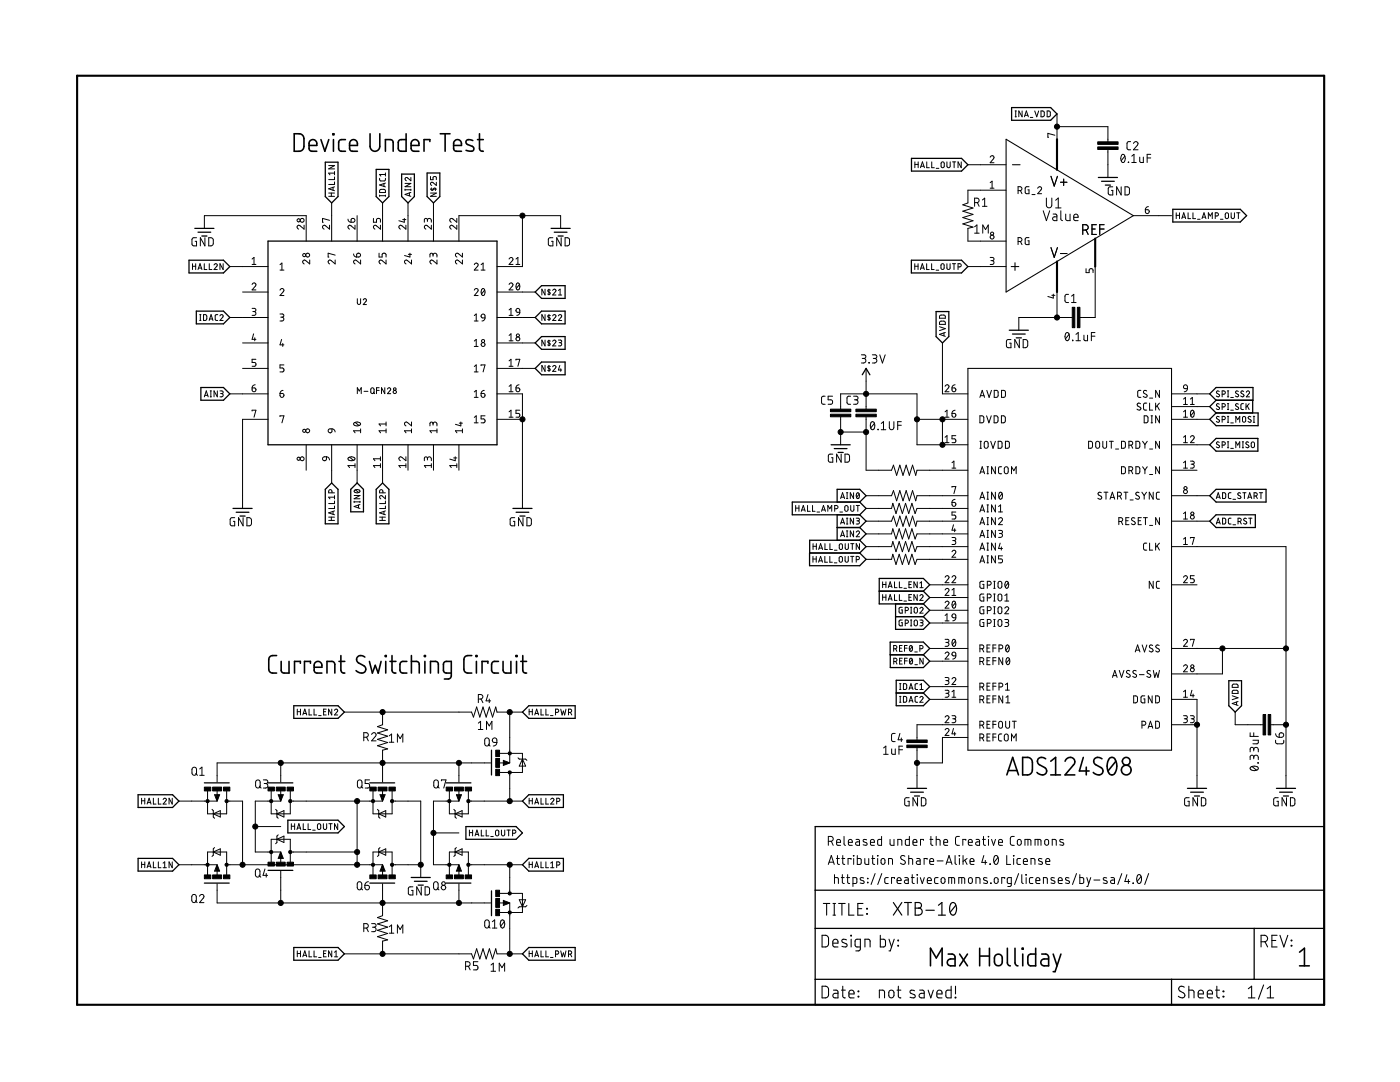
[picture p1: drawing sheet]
<svg xmlns="http://www.w3.org/2000/svg" width="279mm" height="216mm" viewBox="0 0 279 216" stroke-linecap="round" stroke-linejoin="round" font-family="sans-serif">
<g fill="none" stroke="#000" stroke-width=".32">
<path d="M58.7 26.7a1.67 1.67 0 0 1 1.7 .3l.3 .7v1.5l-.3 .7a1.67 1.67 0 0 1-1.7 .3zM61.7 29h1.5a.81 .81 0 0 0-.5-1.1 .81 .81 0 0 0-1 .7l.1 1.4 .3 .2h1.1M64.1 27.9l.7 2.3 .8-2.3M66.4 26.7h.2v.2h-.2zM66.5 27.9v2.3M68.9 27.9h-.9l-.3 .2-.1 .3 .1 1.6 .3 .2h.9M69.8 29h1.5a.82 .82 0 0 0-.5-1.1 .82 .82 0 0 0-1 .7v1.2l.2 .3 1.3 .1M73.9 26.7v2.5a.97 .97 0 0 0 .9 1 .97 .97 0 0 0 1-1v-2.5M76.9 30.2v-2.3h1.2l.3 .2 .1 2.1M81 26.7v3.5l-1.3-.1-.2-.5 .1-1.5 .3-.2h1.1M82 29h1.6a.82 .82 0 0 0-.5-1.1 .82 .82 0 0 0-1.1 .7v1l.3 .5 1.3 .1M85.8 28.2v-.3h-1.2v2.3"/>
<path d="M87.9 26.7h1.9M88.8 26.7v3.5M90.5 29h1.6a.82 .82 0 0 0-.6-1.1 .82 .82 0 0 0-1 .7l.1 1.2 .2 .3 1.3 .1M94.4 28l-.3-.1a.63 .63 0 0 0-.8 0 .63 .63 0 0 0-.3 .7l1.3 .6a.51 .51 0 0 1 .3 .6 .51 .51 0 0 1-.5 .4l-1.1-.2M95.3 27.9h1.2M95.7 26.7v3.1l.2 .3 .6 .1M55.2 130.8h-.8a.77 .77 0 0 0-.8 .8v1.9l.3 .6a1.43 1.43 0 0 0 1.3 .2M56.1 132v1.9l.2 .3 .4 .1h1v-2.3M59.9 132.4v-.4h-1.1v2.3M62 132.4v-.4h-1.2v2.3M62.7 133.1h1.5a.81 .81 0 0 0-.5-1.1 .81 .81 0 0 0-1 .8v1.1l.2 .3 1.3 .1M65.3 134.3v-2.3h1.1l.3 .2 .1 .4v1.7"/>
<path d="M67.6 132h1.2M68 130.8v2.9l.3 .5 .5 .1M72.8 131.1a.89 .89 0 0 0-1.1-.3 .89 .89 0 0 0-.4 1.2l.2 .3 1.1 .5a.84 .84 0 0 1 .2 1.2 .84 .84 0 0 1-1.2 .2l-.5-.4M73.7 132l.6 2.3 .6-1.5 .6 1.5 .6-2.3M76.9 130.8h.2v.2h-.2zM77 132v2.3M77.8 132h1.2M78.2 130.8l.1 3.1 .2 .3 .5 .1M81.2 132h-1l-.3 .2-.1 .4 .1 1.5 .3 .2h1M82.1 132h1.2l.3 .2 .1 2.1M82.1 130.8v3.5M84.7 130.8h.2v.2h-.2z"/>
<path d="M84.8 132v2.3M85.9 134.3v-2.3h1.2l.3 .2 .1 2.1M90.1 134.3h-1.2l-.3-.2-.1-1.5 .2-.5 1.4-.1v2.9l-.4 .5-1 .1M94.1 130.8a1.37 1.37 0 0 0-1.4 .3l-.1 .5v1.9l.2 .6a1.43 1.43 0 0 0 1.3 .2M95 130.8h.2v.2h-.2zM95.1 132v2.3M97.4 132.4v-.4h-1.2v2.3M99.5 132h-1l-.3 .2-.1 .4 .1 1.5 .3 .2h1M100.4 132v1.9l.2 .3 .4 .1h1v-2.3M103 130.8h.2v.2h-.2zM103.1 132v2.3M103.9 132h1.2"/>
<path d="M104.3 130.8l.1 3.1 .2 .3 .5 .1M43.1 158.7l.2 .9 .3-.9h-.3v.3M55.8 158.7l.2 .9 .3-.9h-.3v.3M76.1 158.7l.2 .9 .3-.9h-.3v.3M91.3 158.7l.3 .9 .2-.9h-.2v.3M100.6 152l.9 .2-.9 .3v-.3h.2M200.9 154.6l1.2-3.5 1.2 3.5M201.2 153.8h1.8M204.1 151.1a1.67 1.67 0 0 1 1.6 .3l.3 .7v1.5l-.3 .7a1.67 1.67 0 0 1-1.6 .3zM208.7 151.4a.9 .9 0 0 0-1.2-.2 .9 .9 0 0 0-.4 1.1l1.4 .9a.84 .84 0 0 1 .2 1.2 .84 .84 0 0 1-1.2 .1l-.6-.4M209.7 154.6h1.9M209.7 151.9l1-.8v3.5"/>
<path d="M212.6 151.9a.96 .96 0 0 1 1.3-.7 .96 .96 0 0 1 .3 1.5l-1.6 1.9h1.9M216.2 151.1l-.8 2.7h2M216.8 153.1v1.5M219.9 151.4a.9 .9 0 0 0-1.1-.2 .9 .9 0 0 0-.4 1.1l1.3 .9a.84 .84 0 0 1 .2 1.2 .84 .84 0 0 1-1.2 .1l-.5-.4M221.3 151.4a.81 .81 0 0 1 1-.2 .81 .81 0 0 1 .5 .8 2.25 2.25 0 0 1-.7 2.6h-.4a2.51 2.51 0 0 1-.4-3.2zM222.7 151.9l-1.6 1.9M43.3 173.4v.3h.3l-.3-.9-.2 .9M56 170.9v.3h.3l-.3-.9-.2 .9M76.3 173.4v.3h.3l-.3-.9-.2 .9M91.6 173.4v.3h.2l-.2-.9-.3 .9M100.8 180.2h-.2v-.3l.9 .3-.9 .2M185.7 192.7v-3.5l1.2 2 1.1-2v3.5"/>
<path d="M189.2 190.4h1l.4 .6v1.7h-.9a.69 .69 0 0 1-.7-.7 .69 .69 0 0 1 .7-.7h.9M191.5 190.4l1.6 2.3M193.1 190.4l-1.6 2.3M195.5 189.2v3.5M195.5 190.8h2M197.5 189.2v3.5M198.7 190.6a.79 .79 0 0 1 .9-.1 .79 .79 0 0 1 .4 .7v.7a.78 .78 0 0 1-.8 .8 .78 .78 0 0 1-.7-.8 1.45 1.45 0 0 1 .2-1.3zM201 189.2v2.9l.3 .5 .3 .1M202.6 189.2v2.9l.2 .5 .4 .1M204 189.2h.2v.2h-.2zM204.1 190.4v2.3M206.7 189.2v3.5l-1.3-.1-.3-.5 .2-1.5 .4-.2h1"/>
<path d="M207.9 190.4h1l.4 .6v1.7h-.9a.69 .69 0 0 1-.7-.7 .69 .69 0 0 1 .7-.7h.9M210.2 190.4l.8 2.3M211.7 190.4l-1.1 3.5h-.4M259.4 192.7h1.9M259.4 190l.9-.8v3.5"/>
<circle cx="224.8" cy="153.6" r=".98"/>
<circle cx="224.8" cy="151.9" r=".78"/>
</g>
<g fill="none" stroke="#000" stroke-width=".2">
<path d="M65.6 39.2h1.2M65.6 38.5h1.2M65.6 33h1.2l-1.2 .7h1.2M66.1 38.5v.7M66.5 37.4v.6M66.8 37.3l-1.2 .4 1.2 .4M66.8 36.3v.5h-1.2M66.8 34.2v.7M66.8 35.3v.5h-1.2M66.8 34.5h-1.2l.2 .4M75.8 35.6v.4l.2 .1h.8l.1-.5M75.8 38.9v.3"/>
<path d="M75.8 39.1h1.1M75.9 37.9l.8-.1 .2 .2v.4h-1.1zM76.6 36.6v.6M76.9 34.5v.6M76.9 38.9v.3M76.9 36.5l-1.1 .4 1.1 .4M76.9 34.8h-1.1l.2 .3M80.8 36.6h1.2l-1.2 .7h1.2M80.8 37.9h1.2M80.8 37.7v.3M81.7 38.5v.6M82 35.4v.7l-.6-.6a.33 .33 0 0 0-.6 .1 .33 .33 0 0 0 .3 .5"/>
<path d="M82 38.4l-1.2 .4 1.2 .4M82 37.7v.3M85.9 35.2v.7h.5v-.4a.34 .34 0 0 1 .4-.3 .34 .34 0 0 1 .3 .3v.4M85.9 38.5h1.2l-1.2 .7h1.2M85.9 37.7h1.2M86.1 37.5v.5h.2l.5-.5 .2 .2-.1 .3M87.1 36.4v.6l-.7-.6a.32 .32 0 0 0-.5 .2 .32 .32 0 0 0 .3 .4M182.6 32.3v1.2M182.6 32.8h.6M183.2 32.3v1.2M183.7 33.5l.4-1.2 .4 1.2M183.8 33.2h.6"/>
<path d="M185 32.3v1.2h.5M185.9 32.3v1.2h.6M186.8 33.6h.6M187.9 32.4l.3-.1 .2 .2v.8l-.2 .2-.4-.2zM189 32.3v.8l.2 .4 .4-.2v-1M190.1 32.3h.6M190.4 32.3v1.2M191.8 32.3v1.2l-.6-1.2v1.2M193.2 32.9h7.6M196.1 39.9l.4-.4v1.7M197.6 31.4a.38 .38 0 0 1 .6-.3 .38 .38 0 0 1 .1 .6l-.7 .8h.8M197.6 36.4l.4-.2v1.3"/>
<path d="M197.6 37.5h.8M200.8 38h-7.6v2.5l-1 .4 2 .6-2 .6 2 .7-2 .6 2 .6-2 .7 2 .6-1 .3v2.5h7.6M202.6 23.3h.2M202.6 22.1h.2M202.7 22.1v1.2M203.2 38h.4a.39 .39 0 0 0 .4-.4 .39 .39 0 0 0-.4-.3h-.4v1.4M203.6 38l.4 .7M204 22.1v1.2l-.7-1.2v1.2M204.4 23.3l.4-1.2 .4 1.2M204.6 23h.5M205.4 37.3h-.5l-.3 .1v1l.2 .2 .6 .1v-.8h-.3M205.6 23.4h.5"/>
<path d="M206 38.8h.6M206.5 22.1l.4 1.2 .4-1.2M207.1 37.6a.38 .38 0 0 1 .5-.3 .38 .38 0 0 1 .2 .6l-.7 .8h.8M207.8 22.1l.4 .1 .2 .1v.8l-.2 .2h-.4zM208.8 39.5v1.4a.54 .54 0 0 0 .6 .6 .54 .54 0 0 0 .5-.6v-1.4M209 22.1l.4 .1 .2 .1v.8l-.2 .2h-.4zM209.7 35.2l.7 1.9 .6-1.9M210.5 27l-1.4-.4v.8h.2M210.7 40l.5-.5v2M210.9 22.7v5.1M210.9 25.3h10.2v3M211.6 36.4h1.3"/>
<path d="M212.3 35.7v1.3M221.1 29.8v5.6M222.1 37.3l-.8 .1-.1 .2 .1 1.2 .8 .1v-.9h-.3M223.8 37.3v1.6l-1-1.6v1.6M223.9 30.9l.2-.1a.95 .95 0 0 1 0 1.6 1.04 1.04 0 0 1-.2-1.5zM224.5 31.2l-.7 .9M224.5 37.3h.6l.3 .2v1.1l-.3 .3h-.6zM225.2 32.3l.1 .1zM225.6 28.3h-.5l-.2 .3v1.1l.2 .2h.5M225.9 32.4h.9M225.9 31.2l.4-.4v1.6M226.2 28.6a.45 .45 0 0 1 .6-.3 .45 .45 0 0 1 .2 .7l-.8 .9h.9"/>
<path d="M227.5 31.3v1l.2 .1h.5v-1.1M228.9 31.5h.8M229.7 30.8h-.8v1.6M38.4 52.6v1.2M38.4 53.1h.7M39.1 52.6v1.2M39.2 47.4l-.7 .1-.1 .1v1.4l.8 .1v-.9h-.3M39.5 53.8l.4-1.2 .4 1.2M39.6 53.5h.6M40.8 52.6v1.2h.5M40.8 45.6v-2.6h20.3v5.1M40.9 47.4v1.7l-.9-1.7v1.7"/>
<path d="M41.7 47.4l.7 .2a1.33 1.33 0 0 1 .1 1.2l-.2 .2-.6 .1zM41.8 52.6v1.2h.5M42.7 52.9a.32 .32 0 0 1 .5-.3 .32 .32 0 0 1 .1 .5l-.6 .7h.7M44.5 52.6v1.2l-.6-1.2v1.2M45.9 53.2h7.6M48.4 58.3h5.1M50.3 56.8a.38 .38 0 0 1 .6-.3 .38 .38 0 0 1 .1 .6l-.7 .7h.8M50.3 52.8h.8M50.3 51.7l.4-.3v1.4M55.9 57.9a.39 .39 0 0 1 .5-.3 .39 .39 0 0 1 .1 .6l-.6 .8h.8M55.9 52.8l.4-.3v1.4M55.9 53.9h.8"/>
<path d="M60.7 44.9v.8l-.8-.6a.38 .38 0 0 0-.6 .1 .38 .38 0 0 0 .3 .5M61.8 51.9v.8l-.8-.7a.38 .38 0 0 0-.6 .1 .38 .38 0 0 0 .3 .6M65.8 44.9v.8l-.8-.6a.38 .38 0 0 0-.6 .1 .38 .38 0 0 0 .3 .5M65.8 44l-1.4-.4v.7h.1M66.2 40.5v7.6M66.9 51.9v.8l-.8-.7a.38 .38 0 0 0-.6 .1 .38 .38 0 0 0 .3 .6M66.9 50.9l-1.4-.4v.8h.1M69.4 43.7l.2 .4 .5 .2M70.1 43.7a.4 .4 0 0 1 .7 .1 .4 .4 0 0 1-.3 .5h-.4zM70.6 50.7l.1 .3 .5 .3M70.8 44.9v.8l-.7-.6a.38 .38 0 0 0-.6 .1 .38 .38 0 0 0 .3 .5M71.3 50.6a.39 .39 0 0 1 .6 .1 .39 .39 0 0 1-.3 .6h-.4z"/>
<path d="M71.3 43v5.1M71.3 59.6v.8l.3 .3 .3-.1 .1-1M72 51.9v.8l-.8-.7a.38 .38 0 0 0-.6 .1 .38 .38 0 0 0 .3 .6M72.5 59.9a.32 .32 0 0 1 .4-.3 .32 .32 0 0 1 .1 .5l-.5 .7h.6M74.5 43.6v.7h.6v-.4a.4 .4 0 0 1 .4-.3 .4 .4 0 0 1 .4 .3v.4M75.6 50.5v.8h.7v-.5a.4 .4 0 0 1 .4-.3 .4 .4 0 0 1 .3 .3v.5M75.9 44.9v.8l-.8-.6a.38 .38 0 0 0-.6 .1 .38 .38 0 0 0 .3 .5M76.3 40.5v7.6M77 51.9v.8l-.7-.7a.38 .38 0 0 0-.6 .1 .38 .38 0 0 0 .2 .6M80.4 43.8h.6M80.7 43.6v.7l-1.1-.3M81 44.9v.8l-.8-.6a.38 .38 0 0 0-.6 .1 .38 .38 0 0 0 .3 .5"/>
<path d="M81.4 40.5v7.6M81.5 50.8h.6M81.8 50.5v.8l-1.1-.3M82.1 51.9v.8l-.8-.7a.38 .38 0 0 0-.6 .1 .38 .38 0 0 0 .3 .6M85.3 44a.39 .39 0 0 1 .4-.4 .39 .39 0 0 1 .4 .4v.3M85.3 44.2v-.4l-.4-.2-.2 .2v.5M86.1 44.9v.8l-.8-.6a.38 .38 0 0 0-.6 .1 .38 .38 0 0 0 .3 .5M86.4 50.9a.39 .39 0 0 1 .4-.4 .39 .39 0 0 1 .4 .4v.4M86.4 51.1v-.4l-.4-.2-.2 .2v.6M86.5 40.5v7.6M87.2 51.9v.8l-.8-.7a.38 .38 0 0 0-.6 .1 .38 .38 0 0 0 .3 .6M91.2 44.9v.8l-.8-.6a.38 .38 0 0 0-.6 .1 .38 .38 0 0 0 .3 .5"/>
<path d="M91.2 43.6v.7l-.8-.6a.38 .38 0 0 0-.6 .1 .38 .38 0 0 0 .3 .5M92.3 51.9v.8l-.8-.7a.38 .38 0 0 0-.6 .1 .38 .38 0 0 0 .3 .6M92.3 50.5v.8l-.8-.7a.38 .38 0 0 0-.6 .1 .38 .38 0 0 0 .3 .6M94.7 57.9a.38 .38 0 0 1 .5-.3 .38 .38 0 0 1 .1 .6l-.6 .8h.7M94.7 52.8a.38 .38 0 0 1 .5-.3 .38 .38 0 0 1 .1 .6l-.6 .8h.7M96 53.9h.8M96 52.8l.4-.3v1.4M96.2 57.7l.2-.1a.83 .83 0 0 1 0 1.4 .87 .87 0 0 1-.2-1.3zM96.7 57.9l-.6 .8M99.2 58.3h7.6M101.6 56.8a.38 .38 0 0 1 .5-.3 .38 .38 0 0 1 .2 .6l-.7 .7h.8M101.6 51.7a.38 .38 0 0 1 .5-.3 .38 .38 0 0 1 .2 .6l-.7 .8h.8"/>
<path d="M103 52.8h.7M103 51.7l.4-.3v1.4M103.1 56.6l.3-.1a.83 .83 0 0 1 0 1.3 .85 .85 0 0 1-.3-1.2zM103.7 56.8l-.7 .8M104.3 43v10.2h-5.1M108.8 57.7v1.2l-.7-1.2v1.2M109.6 57.7v1.2M109.8 57.9h-.4l-.1 .2 .5 .5-.1 .1h-.4M110.3 58a.32 .32 0 0 1 .4-.3 .32 .32 0 0 1 .1 .5l-.5 .7h.7M110.3 47.4l-.6 .1-.2 .1v1.4l.8 .1v-.9h-.2M111.4 58.9h.7M111.4 58l.4-.3v1.2"/>
<path d="M111.9 45.6v-2.6h-20.3v5.1M112 47.4v1.7l-.9-1.7v1.7M112.8 47.4l.6 .1 .2 .2v1.1l-.2 .2-.6 .1zM182.6 53.1h.6M182.6 52.6v1.2M183.2 52.6v1.2M183.7 53.8l.4-1.2 .4 1.2M183.8 53.5h.6M184.9 52.6v1.2h.5M185.9 52.6v1.2h.5M186.8 53.9h.5M187.9 52.7l.3-.1 .2 .2v.8l-.2 .2-.4-.2z"/>
<path d="M189 52.6v1l.2 .2 .4-.2v-1M190.1 52.6h.6M190.4 52.6v1.2M191.2 53.3l.6-.2v-.4l-.6-.1v1.2M193.2 53.2h7.6M194.5 40.4h.5a.44 .44 0 0 0 .4-.4 .44 .44 0 0 0-.4-.5h-.5v1.7M194.5 45.3l.5-.4v1.6M194.5 46.5h.9M195.1 40.4l.3 .8M196.1 41.2h.9M196.1 46.5v-1.6l.6 .9 .5-.9v1.6M197.6 51.4h.6l.2 .2-.2 .4h-.4"/>
<path d="M198 52a.38 .38 0 0 1 .4 .4 .38 .38 0 0 1-.4 .4h-.4M203.2 48.2h.4a.39 .39 0 0 0 .4-.4 .39 .39 0 0 0-.4-.4h-.4v1.4M203.6 48.2l.4 .6M205.4 47.4h-.6l-.2 .2v.9l.2 .3h.6v-.8h-.3M208.2 42.1l.6 1.9 .7-1.9M209.7 49.4l.7 2 .6-2M209.9 58.9h.6M210.2 42.7h.5l.2 .2v1.1h-.5a.38 .38 0 0 1-.3-.4 .38 .38 0 0 1 .3-.3h.5M210.2 58.7v.8l-1.1-.3M210.7 41.5h1.1M210.9 58.3v5.1M211.6 50.6h1.3"/>
<path d="M211.7 42.1v1.7l.3 .2M212.7 42.7v1.1l.3 .2h.6v-1.3M213.3 58.7l-.5 .1-.3 .3 .1 1.2 .7 .1M213.8 59.1l.5-.4v1.7M214.3 43.4h.9a.45 .45 0 0 0-.3-.7 .45 .45 0 0 0-.6 .4l.1 .8 .8 .1M216.1 45.9h.5a.54 .54 0 0 0 .6-.5 .54 .54 0 0 0-.6-.6h-.5v2M216.7 53.6v.8h.7v-.5a.4 .4 0 0 1 .4-.3 .4 .4 0 0 1 .3 .3v.5M216.7 45.9l.5 .9M217.9 45.7h.7M218.6 53.2v10.2h-3.1M218.8 44.8h-.9v2h.9M219.5 45.7h.8"/>
<path d="M220.3 44.8h-.8v2M226.2 43h7.6M228.6 41.8h.4a.39 .39 0 0 1 .3 .5 .39 .39 0 0 1-.4 .3 .39 .39 0 0 1-.3-.4zM229.2 41.2l-.4 .1-.2 .5M234.7 42.5v1.1M234.7 43h.7M235.4 42.5v1.1M235.9 43.6l.3-1.1 .4 1.1M235.9 43.3h.6M237.1 42.5v1.1h.5M238.1 42.5v1.1h.5M239 43.8h.5"/>
<path d="M239.9 43.6l.4-1.1 .4 1.1M240 43.3h.6M241.2 43.6v-1.1l.3 .6 .4-.6v1.1M242.5 43.1l.6-.1 .1-.3-.2-.2h-.5v1.1M243.6 43.8h.5M244.6 42.5h.3l.3 .1v.8l-.3 .2h-.3l-.1-.3zM245.7 42.5v.8l.3 .3 .3-.2 .1-.9M246.8 42.5h.7M247.1 42.5v1.1M39.9 63.9h.2M39.9 62.8h.2M40 62.8v1.1"/>
<path d="M40.6 62.8h.5l.1 .2 .1 .6-.2 .3h-.5zM40.8 79.2l.4-1.2 .4 1.2M40.9 78.9h.6M41.7 63.9l.4-1.1 .4 1.1M41.8 63.6h.6M42 78h.2M42 79.2h.2M42.1 78v1.2M43.4 78v1.2l-.7-1.2v1.2M43.5 62.8h-.4l-.2 .2 .1 .9h.5M43.9 63a.32 .32 0 0 1 .4-.2 .32 .32 0 0 1 .1 .5l-.5 .6h.6M43.9 78h.4l.2 .2-.1 .3h-.4"/>
<path d="M44.2 78.5l.3 .2v.2l-.1 .2-.5 .1M45.9 78.6h7.6M45.9 63.4h7.6M48.4 68.4h5.1M48.4 73.5h5.1M50.3 61.5h.5l.3 .3-.2 .3-.4 .1M50.3 77.4h.5a.39 .39 0 0 1 .3 .4 .39 .39 0 0 1-.4 .4 .39 .39 0 0 1-.4-.4zM50.6 66.6l-.3 1.1h.8M50.7 62.2a.38 .38 0 0 1 .4 .3 .38 .38 0 0 1-.4 .4h-.4M50.8 67.4v.6M50.9 76.8l-.5 .2-.1 .4M51.1 71.7h-.8v.6h.5a.39 .39 0 0 1 .3 .4 .39 .39 0 0 1-.3 .4h-.5"/>
<path d="M55.9 62.7h.6l.1 .2-.1 .3-.5 .1M55.9 78.5h.4a.39 .39 0 0 1 .4 .4 .39 .39 0 0 1-.4 .4 .39 .39 0 0 1-.4-.4zM56.2 67.7l-.3 1.1h.8M56.3 63.3a.38 .38 0 0 1 .4 .4 .38 .38 0 0 1-.4 .4h-.4M56.4 68.5v.6M56.5 77.9l-.5 .2-.1 .4M56.7 72.8h-.8v.6h.4a.4 .4 0 0 1 .4 .4 .4 .4 0 0 1-.4 .4h-.4M71.3 78.5v-1.1l.4 .6 .4-.6v1.1M72.6 78.1h.8M74 77.6l.3-.2 .3 .2 .1 .6-.3 .3-.4-.1zM74.5 78.3l.3 .2M75.1 77.9h.6"/>
<path d="M75.7 77.4h-.6v1.1M76.8 77.4v1.1l-.7-1.1v1.1M77.3 77.6a.32 .32 0 0 1 .5-.2 .32 .32 0 0 1 .1 .5l-.6 .6h.7M94.7 79.3h.7M94.7 64.1h.7M94.7 74.2h.7M94.7 63l.3-.3v1.4M94.7 68.1l.3-.4v1.4M94.7 73.1l.3-.3v1.4M94.7 78.2l.3-.3v1.4M94.7 69.1h.7M96 78.5h.5a.4 .4 0 0 1 .3 .4 .4 .4 0 0 1-.4 .4 .4 .4 0 0 1-.4-.4z"/>
<path d="M96 73v-.2h.8l-.4 1.4M96.1 62.8l.3-.1 .3 .1 .1 .6h-.7l-.1-.3zM96.6 77.9l-.5 .2-.1 .4M96.8 63.4l-.3 .5-.3 .2M99.2 68.4h7.6M99.2 78.6h5.1v22.9M99.2 63.4h7.6M99.2 73.5h7.6M101.6 68h.8M101.6 78.2h.8M101.6 62.9h.8M101.6 73.1h.8"/>
<path d="M101.6 61.8l.4-.3v1.4M101.6 66.9l.4-.3v1.4M101.6 72l.4-.3v1.4M101.6 77.1l.4-.3v1.4M103 77.4h.4a.39 .39 0 0 1 .3 .4 .39 .39 0 0 1-.4 .4 .39 .39 0 0 1-.3-.4zM103 71.9v-.2h.7l-.3 1.4M103.1 61.7l.3-.2 .2 .2 .1 .6-.6-.1zM103.6 76.8l-.5 .2-.1 .4M103.7 62.3l-.2 .5-.4 .1M108.8 62.8v1.1l-.7-1.1v1.1M108.8 67.9v1.1l-.7-1.1v1.1M108.8 72.9v1.2l-.7-1.2v1.2"/>
<path d="M109.6 62.8v1.1M109.6 67.9v1.1M109.6 72.9v1.2M109.8 63l-.4-.1-.1 .3 .5 .4-.1 .2h-.4M109.8 68.1l-.4-.1-.1 .2 .5 .5-.1 .2-.4-.1M109.8 73.1h-.3l-.2 .1 .5 .5v.2h-.5M110.3 63a.32 .32 0 0 1 .4-.2 .32 .32 0 0 1 .1 .5l-.5 .6h.7M110.3 68.1a.32 .32 0 0 1 .4-.2 .32 .32 0 0 1 .1 .5l-.5 .6h.7M110.3 73.2a.32 .32 0 0 1 .4-.3 .32 .32 0 0 1 .1 .5l-.5 .7h.7M111.4 63a.32 .32 0 0 1 .5-.2 .32 .32 0 0 1 .1 .5l-.6 .6h.7M111.4 67.9h.6l.1 .2-.1 .2-.4 .1M111.7 72.9l-.3 .9h.7"/>
<path d="M111.8 68.4l.3 .2-.1 .3-.6 .1M111.9 73.6v.5M164.7 79.1h-.5l-.2 .3v1.1l.2 .1 .5 .1M166.2 79.1h-.9v.7h.5a.45 .45 0 0 1 .4 .4 .45 .45 0 0 1-.4 .5h-.5M169.8 79.1h-.5l-.3 .3 .1 1.1 .2 .1 .5 .1M170.3 79.1h.6a.36 .36 0 0 1 .3 .3 .36 .36 0 0 1-.3 .4h-.4M170.8 79.8a.44 .44 0 0 1 .4 .4 .44 .44 0 0 1-.4 .5h-.5M171.9 70.8h.5a.36 .36 0 0 1 .4 .4 .36 .36 0 0 1-.4 .3h-.3M172.4 71.5a.46 .46 0 0 1 .4 .5 .46 .46 0 0 1-.4 .4h-.5M172.8 73.5v8.1M173.4 72.3l.1 .1zM174.1 70.8h.5a.36 .36 0 0 1 .4 .4 .36 .36 0 0 1-.4 .3h-.3"/>
<path d="M174.5 71.5a.46 .46 0 0 1 .5 .5 .46 .46 0 0 1-.5 .4h-.4M175.6 70.8l.5 1.6 .6-1.6M187.5 65.2l1.2 .4-1.2 .4M187.6 64.2l.9-.1 .1 .2 .1 .4h-1.2zM187.6 62.9h.9l.1 .2 .1 .4h-1.2zM188.1 68.4v10.2h5.1M188.4 66.4v.6M188.6 77.1a.38 .38 0 0 1 .6-.3 .38 .38 0 0 1 .1 .6l-.7 .8h.8M188.7 66.3l-1.2 .4 1.2 .4M190 77.4h.5a.39 .39 0 0 1 .3 .4 .39 .39 0 0 1-.4 .4 .39 .39 0 0 1-.4-.4zM190.6 76.8l-.5 .2-.1 .4M195.6 79.3l.4-1.4 .5 1.4"/>
<path d="M195.7 79h.7M196.9 77.9l.5 1.4 .5-1.4M198.4 77.9h.6l.2 .2v1l-.2 .2h-.6zM199.9 77.9h.5l.2 .2v1l-.2 .2h-.5zM201.8 67.8h-.7l-.2 .2 .1 1.3 .8 .1v-.9h-.3M203.4 67.8v1.6l-.9-1.6v1.6M204.2 67.8h.6l.3 .2v.9l-.3 .4-.6 .1zM212.7 66.5l.3-.1a.97 .97 0 0 1 0 1.6 1.03 1.03 0 0 1-.3-1.5zM213.4 66.7l-.8 .9M213.8 60.4h1M214 63.4h-10.7v2.5M214 67.9l.1 .1z"/>
<path d="M214.7 68h.9M214.7 66.7l.5-.3v1.6M216.3 66.9v.9l.3 .2h.4v-1.1M217.8 67.1h.7M218.5 66.4h-.7v1.6M227.7 77.9h-.5l-.1 .3v.9l.1 .2h.5M228.9 78a.35 .35 0 0 0-.6-.1 .35 .35 0 0 0 0 .6l.5 .2a.32 .32 0 0 1 .1 .5 .32 .32 0 0 1-.4 .1l-.3-.2M229.4 79.4h.6M231.4 77.9v1.4l-.8-1.4v1.4M233.8 78.6h7.6M236.2 79.6l.4-.3v1.4M236.3 76.9l.3-.1 .3 .1 .1 .7-.7-.1z"/>
<path d="M237 77.6l-.3 .5-.4 .1M237.6 79.6l.4-.3v1.4M243.3 78.1l-.4-.1-.1 .3 .4 .4a.29 .29 0 0 1 .1 .4 .29 .29 0 0 1-.5 0l-.1-.1M243.9 78.7l.5-.1 .1-.2v-.3l-.6-.1v1.2M245 78h.2M245 79.2h.2M245.1 78v1.2M245.6 79.3h.5M247.1 78.1l-.4-.1-.1 .3 .5 .4a.29 .29 0 0 1 0 .4 .29 .29 0 0 1-.4 0l-.2-.1M248.2 78.1l-.4-.1-.2 .3 .5 .4a.32 .32 0 0 1 0 .5 .32 .32 0 0 1-.5-.2M248.7 78.3a.32 .32 0 0 1 .5-.3 .32 .32 0 0 1 .1 .5l-.6 .7h.7M50.3 82v-.1h.8l-.4 1.3"/>
<path d="M53.5 83.7h-5.1v17.8M55.9 83.1v-.1h.8l-.4 1.4M61.1 88.8v5M64.5 91.3l.7-.2v.5a.39 .39 0 0 1-.6 .3 .39 .39 0 0 1-.1-.6zM65.2 91.1l.4 .3 .2 .4M65.6 85.7l.7-.1v.4a.39 .39 0 0 1-.6 .3 .39 .39 0 0 1-.1-.6zM66.2 88.8v7.6M66.3 85.6l.3 .1 .3 .5M66.3 98.3l-.2-.5h-.4l-.1 .5h1.2M66.8 98.9v.6M66.8 100v.5h-1.2M66.8 99.2h-1.2l.2 .3"/>
<path d="M69.5 91.3a.88 .88 0 0 1 1.3 .2 .83 .83 0 0 1-1.4 0zM69.8 91.2l.7 .6M70.7 84.4a.76 .76 0 0 1 1.2 .3 .74 .74 0 0 1-.7 .3 .74 .74 0 0 1-.6-.5zM70.7 98.9h1.1l-1.1 .6h1.1M70.8 97.8a.63 .63 0 0 1 1 .3 .63 .63 0 0 1-.6 .3 .63 .63 0 0 1-.5-.5zM70.8 92.9h-1.4l.4 .4M70.8 92.5v.8M70.9 84.3l.7 .6M70.9 97.7l.7 .6M71.3 88.8v7.6M72 86h-1.4l.3 .4M72 85.6v.8"/>
<path d="M75.9 92.9h-1.4l.3 .4M75.9 91.1v.8M75.9 92.5v.8M75.9 91.5h-1.4l.3 .4M76.3 88.8v7.6M76.4 98.3l-.1-.5h-.4l-.1 .5h1.1M76.9 98.9v.6l-.6-.5a.33 .33 0 0 0-.5 .1 .33 .33 0 0 0 .2 .4M76.9 100v.5h-1.1M77 86h-1.4l.3 .4M77 84.2v.8M77 85.6v.8M77 84.6h-1.4l.3 .4"/>
<path d="M81 91.1v.8l-.8-.6a.38 .38 0 0 0-.6 .1 .38 .38 0 0 0 .3 .5M81 92.9h-1.4l.3 .4M81 92.5v.8M81.4 88.8v5M82.1 84.2v.8l-.8-.7a.38 .38 0 0 0-.6 .1 .38 .38 0 0 0 .3 .6M82.1 86h-1.4l.3 .4M82.1 85.6v.8M85.3 91.5a.39 .39 0 0 1 .4-.4 .39 .39 0 0 1 .4 .4v.4M85.3 91.8v-.5l-.4-.1-.2 .1v.6M86.1 92.9h-1.4l.3 .4M86.1 92.5v.8M86.4 84.6a.39 .39 0 0 1 .4-.4 .39 .39 0 0 1 .4 .4v.4"/>
<path d="M86.4 84.8v-.4l-.4-.2-.2 .2v.6M86.5 88.8v5M87.2 86h-1.4l.3 .4M87.2 85.6v.8M90.5 91.4h.7M90.8 91.1v.8l-1-.3M91.2 92.9h-1.4l.3 .4M91.2 92.5v.8M91.6 88.8v5M91.7 84.4h.6M92 84.2v.8l-1.1-.3M92.3 86h-1.4l.3 .4"/>
<path d="M92.3 85.6v.8M94.7 84.4h.7M94.7 83.3l.3-.3v1.4M96.8 83h-.8v.6h.5a.4 .4 0 0 1 .3 .4 .4 .4 0 0 1-.3 .4h-.5M99.2 83.7h5.1M101.6 83.2h.8M101.6 82.2l.4-.3v1.3M103.7 81.9h-.7v.6h.4a.39 .39 0 0 1 .3 .4 .39 .39 0 0 1-.3 .3h-.4M166.2 90.6h-.7l-.2 .2v1.1l.2 .3h.7v-.9h-.3M167.8 99.5l.3-1.2 .5 1.2M167.8 81.6v-3h15.2v10.2h10.2M167.8 83.2v5.6"/>
<path d="M167.8 86.2h5M167.9 99.2h.5M167.9 90.6v1.6l-.9-1.6v1.6M168.6 90.6h.7l.2 .3v.9l-.2 .4h-.7zM168.9 98.3h.3M168.9 99.5h.3M169.1 98.3v1.2M170.3 98.3v1.2l-.6-1.2v1.2M171 98.4l.1-.1a.6 .6 0 0 1 .4 .6 .6 .6 0 0 1-.4 .6l-.2-.6zM171.5 98.6l-.6 .6M172.8 98.9h5.1l.4-1 .6 2 .7-2 .6 2 .6-2 .7 2 .6-2 .7 2 .2-1h10.2M172.8 83.2v10.6h5.1l.4-1 .6 2 .7-2 .6 2 .6-2 .7 2 .6-2 .7 2 .2-1h10.2"/>
<path d="M173.9 84.2l.2-.1a.95 .95 0 0 1 0 1.6 1 1 0 0 1-.2-1.5zM174.5 84.5l-.7 .9M175.2 85.7h.1zM175.9 85.7h.9M175.9 84.5l.4-.4v1.6M177.5 84.1v1.2a.46 .46 0 0 0 .4 .4 .46 .46 0 0 0 .5-.4v-1.2M179.2 84.9h.7M179.9 84.1h-.7v1.6M183 83.7h10.2M188.1 83.7v5.1M188.6 83.2h.8M188.6 88.3h.8"/>
<path d="M188.6 87.2l.4-.3v1.4M188.6 82.2l.4-.3v1.3M190 82.5h.5a.39 .39 0 0 1 .3 .4 .39 .39 0 0 1-.4 .3 .39 .39 0 0 1-.4-.3zM190 92.3l.4-.3v1.4M190 93.4h.8M190 97.2v-.1h.8l-.4 1.4M190.6 99.6l-.5 .3-.1 .3M190.6 81.9l-.5 .2-.1 .4M190.8 86.9h-.8v.7h.5a.39 .39 0 0 1 .3 .3 .39 .39 0 0 1-.3 .4h-.5M195.6 83h.5l.2 .2v.9l-.2 .2-.5 .1zM195.6 94.5l.4-1.4 .5 1.4M195.6 99.6l.4-1.4 .5 1.4"/>
<path d="M195.6 88.1h.3M195.6 89.5h.3M195.7 94.2h.7M195.7 99.3h.7M195.7 88.1v1.4M196.5 88.2l.3-.1 .3 .1 .1 .9a.39 .39 0 0 1-.4 .4 .39 .39 0 0 1-.4-.4zM196.9 83l.5 1.4 .4-1.4M197 94.5h.3M197 93.1h.3M197 99.6h.3M197 98.2h.3M197.1 93.1v1.4"/>
<path d="M197.1 98.2v1.4M197.7 88.1l.5 1.4 .4-1.4M198.4 83h.5l.2 .2 .1 .8-.3 .3-.5 .1zM198.6 93.1v1.4l-.7-1.4v1.4M198.6 98.2v1.4l-.7-1.4v1.4M199.2 88.1h.5l.3 .2v.9l-.3 .2-.5 .1zM199.5 98.3l.2-.1a.83 .83 0 0 1 0 1.4 .88 .88 0 0 1-.2-1.3zM199.9 83h.5l.2 .2v.8l-.2 .3-.5 .1zM199.9 93.1l-.4 .1-.2 .3v.8l.2 .2h.4M200 98.5l-.6 .8M200.6 93.2l.2-.1 .3 .1 .1 .9a.39 .39 0 0 1-.4 .4 .39 .39 0 0 1-.4-.4zM200.7 88.1h.5l.2 .2v.9l-.2 .2-.5 .1z"/>
<path d="M201.9 94.5v-1.4l.4 .8 .5-.8v1.4M217.3 88.1h.5l.2 .2v.8l-.2 .3-.5 .1zM218.8 88.2l.3-.1 .2 .1 .2 .9a.39 .39 0 0 1-.4 .4 .39 .39 0 0 1-.4-.4zM219.8 98.3a.35 .35 0 0 0-.5 0 .35 .35 0 0 0 0 .5l.4 .2a.39 .39 0 0 1 0 .6 .39 .39 0 0 1-.6-.2M220.1 88.1v1a.38 .38 0 0 0 .4 .4 .38 .38 0 0 0 .4-.4v-1M220.3 98.2h.8M220.7 98.2v1.4M221.4 88.1h.8M221.5 99.6l.5-1.4 .5 1.4M221.7 99.3h.7M221.8 88.1v1.4M222.6 89.6h.6"/>
<path d="M223 99h.4a.39 .39 0 0 0 .4-.4 .39 .39 0 0 0-.4-.4h-.4v1.4M223.5 99l.3 .6M223.8 88.1h.6l.2 .2v.9l-.2 .2-.6 .1zM223.8 93.1l.6 .1 .2 .2v.9l-.2 .2h-.6zM224.3 98.2h.8M224.7 98.2v1.4M225.3 88.8h.4a.39 .39 0 0 0 .4-.4 .39 .39 0 0 0-.4-.3h-.4v1.4M225.3 93.9h.4a.39 .39 0 0 0 .4-.4 .39 .39 0 0 0-.4-.4h-.4v1.4M225.5 99.8h.6M225.8 88.8l.3 .7M225.8 93.9l.3 .6M226.7 88.1h.5l.2 .2 .1 .8-.3 .3-.5 .1z"/>
<path d="M226.7 93.1l.5 .1 .2 .2 .1 .7-.3 .4h-.5zM227.3 98.3l-.4-.1-.2 .3v.2l.5 .3a.38 .38 0 0 1 0 .6 .38 .38 0 0 1-.6-.2M227.6 80.6l-.2-.1a.33 .33 0 0 0-.4 .1 .33 .33 0 0 0 .1 .4l.4 .3a.32 .32 0 0 1 .1 .4 .32 .32 0 0 1-.4 .1l-.3-.2M227.9 98.2l.4 .7M228 88.1l.5 .6M228 93.1l.5 .7M228.3 83h.6l.2 .2v.9l-.2 .2-.6 .1zM228.3 98.9v.7M228.5 88.7v.8M228.5 93.8v.7M228.8 98.2l-.5 .7M228.9 80.4l-.5 .1-.2 .3v.8l.2 .2h.5"/>
<path d="M229 88.1l-.5 .6M229 93.1l-.5 .7M229.4 80.4v1.4h.6M229.4 89.6h.6M229.4 94.7h.6M229.7 83h.3M229.7 84.4h.3M229.9 83v1.4M230.1 98.2v1.4l-.7-1.4v1.4M230.6 80.4v1.4M230.9 81l.5 .8M231.4 98.2h-.4l-.2 .3v.9l.2 .2h.4"/>
<path d="M231.4 83v1.4l-.8-1.4v1.4M231.4 88.1v1.4l-.8-1.4v1.4M231.4 93.1v1.4l-.8-1.4v1.4M231.4 80.4l-.8 .9M233.8 98.9h7.6M233.8 93.8h5.1M233.8 83.7h7.6M233.8 81.1h7.6M233.8 88.8h7.6M236.2 93.4h.8M236.2 82.2l.4-.3v1.3M236.2 87.2l.4-.3v1.4"/>
<path d="M236.2 92.3l.4-.3v1.4M236.2 83.2h.8M236.2 80.7h.8M236.2 88.3h.8M237.6 87.2a.38 .38 0 0 1 .5-.2 .38 .38 0 0 1 .1 .6l-.6 .7h.7M237.6 92l.6 .1 .1 .2-.1 .3h-.5M237.6 80.7h.7M237.7 82l.3-.1a.83 .83 0 0 1 0 1.3 .87 .87 0 0 1-.3-1.2zM238 92.6a.39 .39 0 0 1 .3 .4 .39 .39 0 0 1-.3 .4h-.4M238.3 82.2l-.7 .8M242.7 99.5l.4-1.2 .4 1.2M242.8 99.2h.6"/>
<path d="M243.3 88.3l-.4-.1-.1 .2 .4 .5a.29 .29 0 0 1 .1 .4 .29 .29 0 0 1-.5 0l-.1-.1M243.3 80.6h-.4l-.1 .2 .4 .4a.29 .29 0 0 1 .1 .5 .29 .29 0 0 1-.5-.1h-.1M243.3 83.2l-.4-.1-.1 .3 .4 .4a.29 .29 0 0 1 .1 .4 .29 .29 0 0 1-.5 0l-.1-.1M243.9 88.8h.5l.1-.2v-.3l-.6-.1v1.1M243.9 81.2h.5l.1-.3v-.2l-.6-.2v1.2M243.9 83.7h.5l.1-.2v-.3l-.6-.1v1.2M244 98.3h.4l.2 .2v.8l-.2 .2h-.4zM245 88.2h.2M245 89.3h.2M245 80.5h.2M245 81.7h.2M245 83.1h.2"/>
<path d="M245 84.3h.2M245.1 80.5v1.2M245.1 83.1v1.2M245.1 88.2v1.1M245.6 84.4h.5M245.6 89.5h.5M245.6 81.9h.5M245.7 98.3l-.4 .1-.1 .2v.7l.1 .2h.4M246.1 99.6h.5M246.6 84.3v-1.2l.4 .6 .4-.6v1.2M246.6 89.3v-1.1l.4 .6 .4-.6v1.1M247.1 80.6h-.4l-.1 .2 .5 .4a.29 .29 0 0 1 0 .5 .29 .29 0 0 1-.4-.1h-.2"/>
<path d="M247.6 98.4l-.3-.1-.3 .2 .1 .2 .4 .3a.3 .3 0 0 1 0 .4 .3 .3 0 0 1-.4 0l-.1-.1M247.9 88.2h.3M247.9 89.3h.3M248 98.3h.7M248.1 88.2v1.1M248.1 83.2l.2-.1 .3 .2v.8l-.3 .1-.3-.1zM248.2 80.5l-.4 .1-.2 .2 .1 .8 .5 .1M248.3 98.3v1.2M248.7 80.5v1.2M248.9 81l.4 .7M249 99.5l.4-1.2 .4 1.2M249.1 99.2h.6"/>
<path d="M249.2 88.3l-.4-.1-.2 .2 .5 .5a.29 .29 0 0 1 0 .4 .29 .29 0 0 1-.4 0l-.1-.1M249.3 80.5l-.6 .8M249.6 83.2l-.3-.1-.2 .3 .5 .4a.29 .29 0 0 1 0 .4 .29 .29 0 0 1-.4 0l-.1-.1M249.8 88.2h.3l.3 .3-.1 .7-.2 .1h-.3l-.1-.3zM250.1 83.1h.3M250.1 84.3h.3M250.3 83.1v1.2M250.3 99l.5-.2v-.4l-.5-.1v1.2M250.7 99l.2 .5M251.3 98.3h.7M251.7 98.3v1.2M46.8 103.3h-.5l-.3 .2-.1 1.1 .3 .3h.6v-.9h-.2"/>
<path d="M48.5 103.3v1.6l-.9-1.6v1.6M49.3 103.3h.6l.2 .3 .1 .9-.3 .4h-.6zM65.6 103.8h1.2M65.6 103.2h1.2M66.1 103.2v.6M66.5 102v.6M66.8 101v.5h-1.2M66.8 101.9l-1.2 .4 1.2 .4M70.7 100.1h1.1M70.7 100v.3M71.5 100.8v.5M71.8 100.7l-1.1 .4 1.1 .4"/>
<path d="M71.8 100v.3M75.8 103.8h1.1M75.8 103.2h1.1M76.3 103.2v.6M76.6 102v.6M76.9 101.9l-1.1 .4 1.1 .4M76.9 101v.5h-1.1M102.7 103.3h-.5l-.4 .2v1.2l.2 .2h.7v-.9h-.3M104.4 103.3v1.6l-.9-1.6v1.6M105.2 103.3h.6l.2 .3v1l-.2 .3h-.6zM158.8 100.9v1.1M158.8 101.4h.6"/>
<path d="M159.4 100.9v1.1M159.9 102l.4-1.1 .4 1.1M160 101.7h.6M161.2 100.9v1.1h.5M162.2 100.9v1.1h.5M162.2 111v1.2M162.2 111.5h.7M162.3 108.5v1.1M162.3 109h.6M162.9 111v1.2M162.9 108.5v1.1M163 102.2h.6"/>
<path d="M163.4 112.2l.4-1.2 .3 1.2M163.4 109.6l.4-1.1 .4 1.1M163.5 111.9h.5M163.5 109.4h.6M164 102l.3-1.1 .4 1.1M164.1 101.7h.5M164.6 111v1.2h.5M164.6 108.5v1.1h.5M165.2 102v-1.1l.4 .6 .4-.6v1.1M165.6 111v1.2h.5M165.6 108.5v1.1h.5M166.5 112.3h.5"/>
<path d="M166.5 109.8h.5M166.6 101.5l.6-.1v-.4l-.6-.1v1.1M167.5 108.7l.2-.2 .4 .2v.8l-.2 .1-.4-.1zM167.6 111.1l.3-.1 .2 .3v.7l-.2 .2-.4-.2zM167.6 102.2h.5M167.8 107.1l.3-1.2 .5 1.2M167.8 104.6l.3-1.2 .5 1.2M167.9 104.3h.5M167.9 106.8h.5M168.6 101l.2-.1 .4 .1v.7l-.2 .3-.4-.1zM168.7 111v1l.2 .2 .4-.2v-1M168.7 108.5v1l.2 .1 .4-.1v-1"/>
<path d="M168.9 103.4h.3M168.9 104.6h.3M168.9 107.1h.3M168.9 105.9h.3M169.1 103.4v1.2M169.1 105.9v1.2M169.8 111h.6M169.8 100.9v1l.2 .1 .4-.1v-1M169.8 108.5h.6M170.1 111v1.2M170.1 108.5v1.1M170.3 103.4v1.2l-.6-1.2v1.2"/>
<path d="M170.3 105.9v1.2l-.6-1.2v1.2M170.9 106.2a.32 .32 0 0 1 .4-.2 .32 .32 0 0 1 .1 .5l-.5 .6h.6M170.9 111.7l.5-.2v-.4l-.5-.1v1.2M170.9 103.4h.5l.1 .2-.1 .3h-.4M170.9 100.9h.6M171.2 103.9l.3 .3-.1 .3-.5 .1M171.2 100.9v1.1M171.5 108.5v1.1l-.6-1.1v1.1M172.8 111.6h5.1l.3-1 .6 2 .7-2 .6 2 .6-2 .7 2 .6-2 .6 2 .4-1h10.2M172.8 109.1h5.1l.3-1 .6 2 .7-2 .6 2 .6-2 .7 2 .6-2 .6 2 .4-1h10.2M172.8 106.5h5.1l.3-1 .6 2 .7-2 .6 2 .6-2 .7 2 .6-2 .6 2 .4-1h10.2M172.8 104h5.1l.4-1 .6 2 .7-2 .6 2 .6-2 .7 2 .6-2 .7 2 .2-1h10.2"/>
<path d="M172.8 101.5h5.1l.3-1.1 .6 2.1 .7-2.1 .6 2.1 .6-2.1 .7 2.1 .6-2.1 .6 2.1 .4-1h10.2M176.1 119.2h.7M176.1 116.1v1.2M176.1 118.6v1.2M176.1 116.6h.7M176.8 116.1v1.2M176.8 118.6v1.2M177.3 119.8l.4-1.2 .3 1.2M177.3 117.3l.4-1.2 .3 1.2M177.4 119.5h.5M177.4 117h.5M178.5 116.1v1.2h.5"/>
<path d="M178.5 118.6v1.2h.5M179.5 118.6v1.2h.5M179.5 116.1v1.2h.5M180.4 119.9h.5M180.4 117.4h.5M181.4 119.2h.4M181.4 116.6h.4M181.9 118.6h-.5v1.2h.5M181.9 116.1h-.5v1.2h.5M183 116.1v1.2l-.6-1.2v1.2M183 118.6v1.2l-.6-1.2v1.2M183.6 118.9a.32 .32 0 0 1 .4-.2 .32 .32 0 0 1 .1 .5l-.5 .6h.6"/>
<path d="M183.6 117.3h.6M183.6 116.4l.3-.3v1.2M185.5 119.2h7.7M185.5 116.7h7.7M188.6 117.7a.38 .38 0 0 1 .6-.3 .38 .38 0 0 1 .1 .6l-.7 .8h.8M188.6 115.2a.38 .38 0 0 1 .6-.3 .38 .38 0 0 1 .1 .6l-.7 .8h.8M190 110.1a.38 .38 0 0 1 .5-.3 .38 .38 0 0 1 .1 .6l-.6 .8h.8M190 107.3h.6l.2 .2-.2 .3-.5 .1M190 100.2h.5a.39 .39 0 0 1 .3 .5 .39 .39 0 0 1-.4 .3 .39 .39 0 0 1-.4-.4zM190 115.2a.38 .38 0 0 1 .5-.3 .38 .38 0 0 1 .1 .6l-.6 .8h.8M190 117.7l.4-.3v1.4M190 118.8h.8"/>
<path d="M190.3 104.7l-.3 1.1h.8M190.4 107.9a.39 .39 0 0 1 .4 .4 .39 .39 0 0 1-.4 .3h-.4M190.5 105.5v.6M190.8 102.2h-.8v.6h.5a.4 .4 0 0 1 .3 .4 .4 .4 0 0 1-.3 .4h-.5M195.6 112.3l.4-1.4 .5 1.4M195.6 109.8l.4-1.4 .5 1.4M195.6 107.2l.4-1.4 .5 1.4M195.6 104.7l.4-1.4 .5 1.4M195.6 102.2l.4-1.4 .5 1.4M195.7 112h.7M195.7 109.4h.7M195.7 106.9h.7"/>
<path d="M195.7 104.3h.7M195.7 101.8h.7M196.3 118.5l-.6 .1-.1 .1v.9l.1 .3h.6v-.8h-.2M196.3 116h-.6l-.1 .2v.9l.1 .3h.6v-.8h-.2M197 103.3h.3M197 112.3h.3M197 110.9h.3M197 109.8h.3M197 108.4h.3M197 107.2h.3M197 105.8h.3M197 104.7h.3"/>
<path d="M197 102.2h.3M197 100.8h.3M197 119.3h.4a.38 .38 0 0 0 .4-.4 .38 .38 0 0 0-.4-.4h-.4v1.4M197 116.8h.4a.38 .38 0 0 0 .4-.4 .38 .38 0 0 0-.4-.4h-.4v1.4M197.1 100.8v1.4M197.1 103.3v1.4M197.1 105.8v1.4M197.1 108.4v1.4M197.1 110.9v1.4M198.3 119.9h.3M198.3 118.5h.3M198.3 117.4h.3"/>
<path d="M198.3 116h.3M198.5 116v1.4M198.5 118.5v1.4M198.6 100.8v1.4l-.7-1.4v1.4M198.6 103.3v1.4l-.7-1.4v1.4M198.6 105.8v1.4l-.7-1.4v1.4M198.6 108.4v1.4l-.7-1.4v1.4M198.6 110.9v1.4l-.7-1.4v1.4M199.3 105.8l.6 .1 .2 .2-.2 .3h-.4M199.3 103.6a.39 .39 0 0 1 .5-.3 .39 .39 0 0 1 .2 .6l-.7 .8h.8M199.3 118.6l.3-.1 .2 .1 .1 .9a.38 .38 0 0 1-.3 .4 .38 .38 0 0 1-.4-.4zM199.3 116.1l.3-.1 .2 .1 .1 .9a.38 .38 0 0 1-.3 .4 .38 .38 0 0 1-.4-.4z"/>
<path d="M199.3 102.2h.8M199.3 101.1l.4-.3v1.4M199.6 108.4l-.3 1.1h.8M199.7 106.4a.39 .39 0 0 1 .4 .4 .39 .39 0 0 1-.4 .4h-.4M199.8 109.1v.7M200.1 110.9h-.8v.6h.4a.4 .4 0 0 1 .4 .4 .4 .4 0 0 1-.4 .4h-.4M200.5 119.9h.8M200.5 118.8l.4-.3v1.4M200.7 116.1l.2-.1a.83 .83 0 0 1 0 1.4 .88 .88 0 0 1-.2-1.3zM201.2 116.3l-.6 .8M223.3 104.1h.4a.38 .38 0 0 0 .4-.4 .38 .38 0 0 0-.4-.4h-.4v1.4M223.8 104.1l.3 .6"/>
<path d="M224.7 103.9h.4M225.3 103.3h-.6v1.4h.6M226.5 103.4a.35 .35 0 0 0-.5-.1 .35 .35 0 0 0 0 .6l.4 .2a.38 .38 0 0 1 0 .6 .38 .38 0 0 1-.6-.2M227.2 103.9h.4M227.8 103.3h-.6v1.4h.6M228.2 103.3h.8M228.6 103.3v1.4M228.9 108.4h-.5l-.2 .3v.9l.2 .1 .5 .1M229.4 108.4v1.4h.6M229.4 104.8h.6M230.1 116v1.4l-.7-1.4v1.4M230.6 108.4v1.4"/>
<path d="M230.9 108.9l.5 .9M231.4 116h-.4l-.2 .3v.9l.2 .2h.4M231.4 103.3v1.4l-.8-1.4v1.4M231.4 108.4l-.8 .8M233.8 109.1h22.8v48.2M233.8 104h7.6M233.8 116.7h5.1M236.2 115.2a.38 .38 0 0 1 .5-.3 .38 .38 0 0 1 .2 .6l-.7 .8h.8M236.2 108.6h.8M236.2 103.6h.8M236.2 102.5l.4-.3v1.4M236.2 107.6l.4-.3v1.3"/>
<path d="M237.6 107.4v-.1h.7l-.3 1.3M238.3 114.9h-.7v.6h.4a.4 .4 0 0 1 .3 .4 .4 .4 0 0 1-.3 .4h-.4M242.7 104.6l.4-1.2 .4 1.2M242.8 104.3h.6M244 103.4h.4l.2 .2v.8l-.2 .1-.4 .1zM245.7 103.4h-.4l-.1 .3v.7l.5 .2M246.1 104.7h.5M247.1 104.1l.5-.2v-.4l-.5-.1v1.2M247.5 104.1l.2 .5M248.8 103.5a.29 .29 0 0 0-.5-.1 .29 .29 0 0 0 0 .5l.4 .2a.32 .32 0 0 1 0 .5 .32 .32 0 0 1-.5-.2M249.2 103.4h.7M249.5 103.4v1.2"/>
<path d="M95.5 139.5h.4a.46 .46 0 0 0 .5-.5 .46 .46 0 0 0-.5-.4h-.4v1.6M96 139.5l.4 .7M97.4 138.6l-.4 1.2h.9M97.6 139.5v.7M178.4 129.5l.5-.2v-.4l-.5-.1v1.2M178.4 132l.5-.1v-.4l-.5-.2v1.2M178.7 129.5l.3 .5M178.8 132l.2 .5M179.5 129.3h.4M179.5 131.9h.4M179.5 137.6h.3M179.5 136.4h.3"/>
<path d="M179.5 139h.3M179.7 136.4v1.2M179.7 139v1.1M180 128.8h-.5v1.2h.5M180.1 121.2l-.6 .1v1h.6v-.6h-.2M180.1 123.7l-.6 .1v1l.6 .1v-.7h-.2M180.1 131.3h-.6v1.2h.6M180.3 136.4h.4l.2 .2v.8l-.2 .2h-.4zM180.3 139h.4l.2 .1v.8l-.2 .2h-.4zM180.5 129.3h.5M180.5 131.9h.6M180.7 121.8l.5-.1v-.4l-.5-.1v1.1"/>
<path d="M180.7 124.4l.5-.2v-.4l-.5-.1v1.2M181 128.8h-.5v1.2M181.1 131.3h-.6v1.2M181.4 137.6l.4-1.2 .4 1.2M181.5 139.8h.6M181.5 137.3h.6M181.6 128.9l.1-.1a.58 .58 0 0 1 .4 .6 .58 .58 0 0 1-.4 .5l-.2-.5zM181.6 131.4h.1a.58 .58 0 0 1 .4 .5 .58 .58 0 0 1-.4 .6l-.2-.6zM181.7 122.3h.3M181.7 121.2h.3M181.7 124.9h.3M181.7 123.7h.3"/>
<path d="M181.8 121.2v1.1M181.8 123.7v1.2M182.1 129.1l-.6 .6M182.1 131.6l-.6 .6M182.6 121.2h.2l.3 .3-.1 .7-.2 .1-.3-.1zM182.6 123.8l.2-.1 .3 .3-.1 .7-.2 .2-.3-.2zM182.6 130.1h.5M182.6 132.6h.5M183.1 136.4l-.3 .1-.2 .2 .1 .8 .4 .1M183.1 139h-.3l-.2 .2 .1 .9h.4M183.6 129.5l.5-.2v-.4l-.5-.1v1.2M183.6 121.4a.32 .32 0 0 1 .4-.2 .32 .32 0 0 1 .1 .5l-.5 .6h.6"/>
<path d="M183.6 123.7h.5l.1 .2-.1 .3h-.4M183.6 139.2a.32 .32 0 0 1 .4-.2 .32 .32 0 0 1 .1 .5l-.5 .6h.6M183.6 136.7l.3-.3v1.2M183.6 137.6h.6M183.9 124.2l.2 .2v.4l-.5 .1M184.2 131.3v1.2l-.6-1.2v1.2M185.5 139.6h7.7M185.5 124.3h7.7M185.5 121.8h7.7M185.5 129.4h7.7M185.5 131.9h7.7M185.5 137h7.7"/>
<path d="M188.6 120.3a.38 .38 0 0 1 .6-.3 .38 .38 0 0 1 .1 .6l-.7 .7h.8M188.6 130.4a.38 .38 0 0 1 .6-.3 .38 .38 0 0 1 .1 .6l-.7 .8h.8M188.6 127.6h.6l.2 .2-.2 .4h-.4M188.6 137.7l.6 .1 .2 .2-.2 .3h-.4M188.6 135.2h.6l.2 .2-.2 .4h-.4M188.6 122.8l.4-.3v1.4M188.6 123.9h.8M189 128.2a.39 .39 0 0 1 .4 .4 .39 .39 0 0 1-.4 .4h-.4M189 138.3a.39 .39 0 0 1 .4 .4 .39 .39 0 0 1-.4 .4h-.4M189 135.8a.39 .39 0 0 1 .4 .4 .39 .39 0 0 1-.4 .4h-.4M190 135.5a.38 .38 0 0 1 .5-.3 .38 .38 0 0 1 .1 .6l-.6 .8h.8M190 138l.4-.3v1.4"/>
<path d="M190 139.1h.8M190.1 122.6l.3-.1 .2 .1 .2 .7-.7-.1zM190.1 130.2l.3-.1 .2 .1 .2 .7-.7-.1zM190.2 120h.2a.83 .83 0 0 1 0 1.3 .88 .88 0 0 1-.2-1.3zM190.2 127.7l.2-.1a.83 .83 0 0 1 0 1.4 .88 .88 0 0 1-.2-1.3zM190.7 120.3l-.6 .7M190.7 127.9l-.6 .8M190.8 123.3l-.2 .3-.5 .3M190.8 130.9l-.2 .4-.5 .2M195.6 132h.4a.38 .38 0 0 0 .3-.4 .38 .38 0 0 0-.3-.4h-.4v1.4M195.6 129.5h.4a.38 .38 0 0 0 .3-.4 .38 .38 0 0 0-.3-.4h-.4v1.4M195.6 139.6h.4a.38 .38 0 0 0 .3-.4 .38 .38 0 0 0-.3-.3h-.4v1.4"/>
<path d="M195.6 137.1h.4a.38 .38 0 0 0 .3-.4 .38 .38 0 0 0-.3-.4h-.4v1.4M196 132l.3 .6M196 129.5l.3 .6M196 139.6l.3 .7M196 137.1l.3 .6M196.3 123.6h-.6l-.1 .2v.9l.1 .3h.6v-.8h-.2M196.3 121.1h-.6l-.1 .2v.9l.1 .2 .6 .1v-.8h-.2M197 139.5h.4M197 131.8h.4M197 129.3h.4M197 136.9h.4M197 124.4h.4a.38 .38 0 0 0 .4-.4 .38 .38 0 0 0-.4-.4h-.4v1.4"/>
<path d="M197 121.8h.4a.38 .38 0 0 0 .4-.3 .38 .38 0 0 0-.4-.4h-.4v1.4M197.6 138.9h-.6v1.4h.6M197.6 128.7h-.6v1.4h.6M197.6 131.2h-.6v1.4h.6M197.6 136.3h-.6v1.4h.6M198.2 139.5h.6M198.2 131.8h.6M198.2 129.3h.6M198.2 136.9h.6M198.3 125h.3M198.3 123.6h.3M198.3 122.5h.3"/>
<path d="M198.3 121.1h.3M198.5 121.1v1.4M198.5 123.6v1.4M198.8 138.9h-.6v1.4M198.8 128.7h-.6v1.4M198.8 131.2h-.6v1.4M198.8 136.3h-.6v1.4M199.3 123.7l.3-.1 .2 .1 .1 .9a.38 .38 0 0 1-.3 .4 .38 .38 0 0 1-.4-.4zM199.3 121.2l.3-.1 .2 .1 .1 .9a.38 .38 0 0 1-.3 .4 .38 .38 0 0 1-.4-.4zM199.4 129.5h.3a.38 .38 0 0 0 .4-.4 .38 .38 0 0 0-.4-.4h-.3v1.4M199.4 137.1h.3a.38 .38 0 0 0 .4-.4 .38 .38 0 0 0-.4-.4h-.3v1.4M200.1 131.2v1.4l-.8-1.4v1.4"/>
<path d="M200.1 138.9v1.4l-.8-1.4v1.4M200.5 123.6h.6l.2 .2-.2 .4h-.4M200.5 121.4a.38 .38 0 0 1 .6-.3 .38 .38 0 0 1 .1 .6l-.7 .8h.8M200.7 137.7h.7M200.7 136.6l.4-.3v1.4M200.8 139.1l.3-.2v1.4M200.9 128.8v-.1a.67 .67 0 0 1 .6 .5 .67 .67 0 0 1-.2 .7l-.1 .1a.67 .67 0 0 1-.6-.4 .67 .67 0 0 1 .2-.7zM200.9 124.2a.39 .39 0 0 1 .4 .4 .39 .39 0 0 1-.4 .4h-.4M200.9 131.3l.2-.1a.83 .83 0 0 1 0 1.4 .88 .88 0 0 1-.2-1.3zM201.4 129l-.7 .8M201.5 131.5l-.7 .8M222 135.2l.5-1.4 .4 1.4"/>
<path d="M222.1 134.8h.7M223.4 133.8l.4 1.4 .5-1.4M225.5 133.9l-.5-.1-.2 .3 .1 .2 .5 .3a.35 .35 0 0 1 0 .5 .35 .35 0 0 1-.5 0l-.1-.1M226.3 138.9h.5l.2 .2v.9l-.2 .2-.5 .1zM226.6 130.1l.4-1.4 .5 1.4M226.7 129.7h.7M226.8 133.9l-.5-.1-.2 .3 .1 .2 .5 .3a.35 .35 0 0 1 0 .5 .35 .35 0 0 1-.5 0l-.1-.1M227.4 134.6h.9M227.9 128.7l.5 1.4 .5-1.4M228.5 138.9h-.6l-.2 .2 .1 1 .7 .2v-.8h-.3M229.6 133.9l-.5-.1-.2 .3 .1 .2 .5 .3a.35 .35 0 0 1 .1 .5 .35 .35 0 0 1-.6 0l-.1-.1M229.9 138.9v1.4l-.7-1.4v1.4"/>
<path d="M230 128.8a.35 .35 0 0 0-.5-.1 .35 .35 0 0 0 0 .6l.5 .2a.39 .39 0 0 1-.1 .6 .39 .39 0 0 1-.6-.2M230.2 133.8l.3 1.4 .3-1 .3 1 .3-1.4M230.6 138.9h.6l.2 .2v.9l-.2 .2-.6 .1zM231.3 128.8l-.5-.1-.1 .3v.2l.5 .3a.33 .33 0 0 1 .2 .4 .33 .33 0 0 1-.5 .2l-.3-.2M233.8 139.6h5.1v17.7M233.8 129.4h22.8M236.2 127.9a.38 .38 0 0 1 .5-.3 .38 .38 0 0 1 .2 .6l-.7 .8h.8M236.2 132.9a.38 .38 0 0 1 .5-.2 .38 .38 0 0 1 .2 .6l-.7 .7h.8M236.2 138l.4-.3v1.4M236.2 139.1h.8M237.6 127.7v-.1h.7l-.3 1.4M237.9 137.7l-.3 1.1h.7"/>
<path d="M238.1 138.5v.6M244 129.4v5.1h-10.2M245.9 138.8l1.2 .4-1.2 .4M246 137.8h.9l.2 .1v.5h-1.2zM246 136.6l.9-.1 .2 .2v.5h-1.2zM247.1 140l-1.2 .4 1.2 .4M28.3 159.3v1.1M28.3 159.8h.6M28.9 159.3v1.1M30.6 159.3v1.1h.5M31.6 159.3v1.1h.5M32.6 159.5a.32 .32 0 0 1 .4-.2 .32 .32 0 0 1 .1 .5l-.5 .6h.6"/>
<path d="M34.4 159.3v1.1l-.7-1.1v1.1M35.7 159.9h7.6M38.5 153.2l.3-.1 .3 .1 .1 1a.46 .46 0 0 1-.4 .5 .46 .46 0 0 1-.5-.5v-.7zM39.1 154.3l.3 .4M39.9 153.4l.4-.3v1.6M39.9 154.7h.8M41.4 157.8v4.6h3.8v-4.5M42.8 158.6h1l-.5 1.3zM43.3 157.8v.9M45.2 159.9h3.2v12.7M51.2 155.7l.3-.1 .3 .1 .1 1.1a.46 .46 0 0 1-.4 .4 .46 .46 0 0 1-.5-.4v-.7zM51.8 156.9l.3 .3"/>
<path d="M52.6 155.6h.5a.36 .36 0 0 1 .3 .4 .36 .36 0 0 1-.3 .3h-.4M53 156.3a.46 .46 0 0 1 .4 .5 .46 .46 0 0 1-.4 .4h-.4M54.1 157.8v4.6h3.8v-4.5M55.5 158.6h1l-.5 1.3zM56 159.9h-5.1v10.1h5.1M56 152.2v3.8M56 157.8v.9M57.9 159.9h18.4M59.3 141.5v1.2M59.3 142h.7M60 141.5v1.2M60.4 142.7l.4-1.2 .4 1.2"/>
<path d="M60.5 142.4h.6M61.7 141.5v1.2h.5M62.7 141.5v1.2h.5M63.6 142.8h.5M64.6 142h.4M65.1 141.5h-.5v1.2h.5M66.2 141.5v1.2l-.6-1.2v1.2M66.8 141.8a.32 .32 0 0 1 .4-.3 .32 .32 0 0 1 .1 .5l-.5 .7h.6M68.7 142.1h25.4l.4 1 .6-2 .7 2 .6-2 .6 2 .7-2 .6 2 .6-2 .3 1h5.1M71.3 159.9v12.7M71.5 155.7l.3-.1 .3 .1 .1 1.1a.46 .46 0 0 1-.4 .4 .46 .46 0 0 1-.5-.4zM72.1 156.9l.3 .3"/>
<path d="M72.6 147.1h.5a.46 .46 0 0 0 .4-.4 .46 .46 0 0 0-.4-.5h-.5v1.6M73.2 147.1l.3 .7M73.8 155.6h-.9v.7h.5a.46 .46 0 0 1 .4 .5 .46 .46 0 0 1-.4 .4h-.5M74.2 146.6a.44 .44 0 0 1 .6-.4 .44 .44 0 0 1 .1 .7l-.7 .9h.9M74.4 157.8v4.6h3.9v-4.5M75.8 158.6h1.1l-.6 1.3zM76.3 142.1v2.5l-1 .4 2.1 .6-2.1 .7 2.1 .6-2.1 .6 2.1 .7-2.1 .6 2.1 .6-1.1 .3v6.3M76.3 157.8v.9M77.7 146.8l.4-.3v1.6M77.7 148.1h.9M78.3 159.9h5.7v15.2M79.3 148.1v-1.6l.6 .9 .5-.9v1.6"/>
<path d="M86.7 155.7l.3-.1 .4 .1 .1 1.1a.46 .46 0 0 1-.5 .4 .46 .46 0 0 1-.4-.4zM87.3 156.9l.4 .3M88.1 155.8v-.2h.9l-.4 1.6M89.7 157.8v4.6h3.8v-4.5M91.1 158.6h1l-.5 1.3zM91.6 159.9h-5.1v12.7h5.1M91.6 152.2v3.8M91.6 157.8v.9M93.5 159.9h10.8M95.5 144.3l.4-.4v1.7M95.5 145.6h.9M96.9 147.4l.3-.2 .3 .2a1.33 1.33 0 0 1 .1 1.2l-.4 .3-.3-.2-.2-.3z"/>
<path d="M97.1 145.6v-1.7l.5 .9 .6-.9v1.7M97.5 148.5l.3 .4M97.9 152.2h-54.6v3.8M98.4 147.4l.3-.2 .3 .2 .2 .7-.8-.1-.1-.3zM99.2 148.1l-.2 .5-.6 .3M99.7 150.3h4.6v3.8h-4.6M99.7 152.2h.9M100.5 151.7l1.2 .5-1.2 .5zM101.7 142.1v10.1M101.7 154.1v5.8M103.4 151.2l.2 .3h1.3l.3 .2M104.3 151.5l.6 1.4h-1.3z"/>
<path d="M105.6 159.8h.6M105.6 141.5v1.2M105.6 159.3v1.1M105.6 142h.6M106.2 141.5v1.2M106.2 159.3v1.1M106.7 142.7l.4-1.2 .4 1.2M106.8 142.4h.6M108 159.3v1.1h.5M108 141.5v1.2h.5M108.9 159.3v1.1h.6M108.9 141.5v1.2h.6"/>
<path d="M109.9 142.8h.5M109.9 159.5a.32 .32 0 0 1 .4-.2 .32 .32 0 0 1 .1 .5l-.5 .6h.7M110.9 142.2l.5-.2 .1-.2-.2-.3h-.4v1.2M111.1 159.9l.6-.1v-.3l-.1-.2h-.5v1.1M111.9 141.5l.3 1.2 .2-.8 .3 .8 .2-1.2M113.5 142.2l.5-.2 .1-.2-.2-.3h-.4v1.2M113.8 142.2l.3 .5M176.3 149.2l.5-.3v1.6M176.3 150.5h.9M177.9 149.4v.9l.3 .2h.5v-1.1M178.6 146.3l-.5 .1-.2 .3v1l.2 .3h.5M179.4 149.6h.7"/>
<path d="M179.5 140.1h.3M179.6 146.3l-.4 1.3h.9M179.9 147.3v.7M180.1 148.9h-.7v1.6M181.4 140.1l.4-1.1 .4 1.1M181.4 159.2h-.6l-.2 .2v1l.2 .4h.6v-.9h-.2M183 149.2v8.1M183.1 159.2v1.6l-.9-1.6v1.6M183.9 159.2l.7 .1a1.33 1.33 0 0 1 .1 1.2l-.2 .3h-.6zM188.6 143.1a.38 .38 0 0 1 .6-.3 .38 .38 0 0 1 .1 .6l-.7 .8h.8M188.6 145.6a.38 .38 0 0 1 .6-.2 .38 .38 0 0 1 .1 .6l-.7 .7h.8M190 142.8h.6l.2 .2-.2 .4h-.5"/>
<path d="M190.3 145.4l-.3 1h.8M190.4 143.4a.39 .39 0 0 1 .4 .4 .39 .39 0 0 1-.4 .4h-.4M190.5 146.1v.6M193.2 147.2h-5.1v5h-5.1M193.2 144.6h-10.2v3.1M195.6 144.7h.4a.39 .39 0 0 0 .3-.4 .39 .39 0 0 0-.3-.4h-.4v1.4M195.6 147.2h.4a.39 .39 0 0 0 .3-.4 .39 .39 0 0 0-.3-.3h-.4v1.3M196 144.7l.3 .6M196 147.2l.3 .6M197 147.1h.4M197 144.5h.4M197.6 146.5h-.6v1.3h.6"/>
<path d="M197.6 143.9h-.6v1.4h.6M198.2 147.1h.6M198.2 144.5h.6M198.8 143.9h-.6v1.4M198.8 146.5h-.6v1.3M199.4 144l.3-.1 .3 .1 .1 .9a.38 .38 0 0 1-.4 .4 .38 .38 0 0 1-.4-.4zM199.9 146.5h-.4l-.2 .3v.9l.2 .1h.4M200.6 146.6l.2-.1 .3 .1 .1 .9a.39 .39 0 0 1-.4 .3 .39 .39 0 0 1-.4-.3zM200.7 143.9v1a.39 .39 0 0 0 .4 .4 .39 .39 0 0 0 .4-.4v-1M200.8 140.3h.7M201.9 147.8v-1.3l.4 .7 .5-.7v1.3M202 143.9h.8"/>
<path d="M202.4 143.9v1.4M227.9 144.7h.4a.39 .39 0 0 0 .4-.4 .39 .39 0 0 0-.4-.4h-.4v1.4M229.1 145.3l.5-1.4 .5 1.4M229.3 145h.7M230.6 143.9l.6 .1 .2 .2v.9l-.2 .2h-.6zM233.8 144.6h5.1M236.2 142.8h.6l.2 .2-.2 .4h-.5M236.6 143.4a.39 .39 0 0 1 .4 .4 .39 .39 0 0 1-.4 .4h-.4M237.3 159.2h-.7l-.2 .2 .1 1.3 .8 .1v-.9h-.3M237.6 142.8h.6l.1 .2-.1 .4h-.5M238 143.4a.39 .39 0 0 1 .3 .4 .39 .39 0 0 1-.3 .4h-.4M239 159.2v1.6l-.9-1.6v1.6"/>
<path d="M239.8 159.2h.6l.2 .2v1.1l-.2 .3h-.6zM246.5 142.1v2.5h5.6M246.8 140.1v.6M249.5 146.2v.7h1.6M249.6 153.1a1.04 1.04 0 0 1 1.5 .2 .95 .95 0 0 1-1.6 0zM249.9 153l.9 .7M250 147.7h1.1v.6l-.1 .1h-1M250.2 151.1a.46 .46 0 0 1 .5-.4 .46 .46 0 0 1 .4 .4v.5M250.2 151.4v-.4a.36 .36 0 0 0-.3-.3 .36 .36 0 0 0-.4 .3v.6M250.2 149.6a.46 .46 0 0 1 .5-.5 .46 .46 0 0 1 .4 .5v.4M250.2 149.8v-.3a.36 .36 0 0 0-.3-.4 .36 .36 0 0 0-.4 .4v.5M250.2 146.2v.7"/>
<path d="M251 152.2l.1 .1zM253.6 144.6h3M254.6 147.7v.5l.3 .2h1.1l.2-.2v-.5M254.6 146.4l.1 .4 .6 .3M255.1 159.2h-.7l-.2 .2 .1 1.3 .8 .1v-.9h-.3M255.4 146.3a.47 .47 0 0 1 .8 .2 .47 .47 0 0 1-.4 .6h-.5zM256.8 159.2v1.6l-.9-1.6v1.6M257.5 159.2h.6l.3 .2v1.1l-.3 .3h-.6zM28.3 172v1.1M28.3 172.5h.6M28.9 172v1.1M29.4 173.1l.4-1.1 .3 1.1"/>
<path d="M29.4 160.4l.4-1.1 .3 1.1M29.5 172.8h.6M29.5 160.1h.6M30.6 172v1.1h.5M31.6 172v1.1h.5M32.6 173.1h.6M32.6 172.2l.3-.2v1.1M34.4 172v1.1l-.7-1.1v1.1M35.7 172.6h7.6M38.4 178.6l.3-.1 .4 .1 .1 1a.46 .46 0 0 1-.5 .5 .46 .46 0 0 1-.4-.5zM39 179.7l.3 .4M39.8 178.8a.44 .44 0 0 1 .6-.3 .44 .44 0 0 1 .2 .7l-.8 .9h.9"/>
<path d="M42.3 161.5l.3 .3v1.2l.2 .3M42.6 170l1.4-.6v1.2zM42.6 162.4l1.4-.6v1.2zM42.8 169.1l-.2 .3v1.2l-.3 .3M43.3 176.4v3.8h54.6M43.3 172.6l.5 1.2h-1zM43.3 173.7v.9M45.2 174.6v-4.6h-3.8v4.6M45.2 172.6h31.1M50.9 164.9h5.1M51.1 173.5l.3-.1 .4 .1 .1 1.1a.46 .46 0 0 1-.5 .4 .46 .46 0 0 1-.4-.4zM51.7 174.7l.3 .3"/>
<path d="M52.9 173.4l-.4 1.3h.9M53.1 174.3v.7M55 161.5l.3 .3v1.2l.2 .3M55.3 162.4l1.4-.6v1.2zM55.3 167.5l1.4-.7v1.3zM55.5 166.6l-.2 .2v1.3l-.3 .3M56 170l.5 1.3h-1zM56 171.2v.8M56 173.8v6.4M57.9 172v-4.5h-3.8v4.5M57.9 170h13.4M58.1 164.4v1.1"/>
<path d="M58.1 164.9h.7M58.8 164.4v1.1M59.3 165.5l.3-1.1 .4 1.1M59.4 165.2h.5M60.5 164.4v1.1h.5M61.5 164.4v1.1h.5M62.4 165.7h.5M63.5 164.4h.3l.2 .1v.8l-.2 .2h-.3l-.1-.3zM64.5 164.4v.8l.3 .3 .4-.2v-.9M65.6 164.4h.7M66 164.4v1.1M67.4 164.4v1.1l-.6-1.1v1.1"/>
<path d="M71.4 176.1l.3-.2 .4 .2 .1 .3v.7a.46 .46 0 0 1-.5 .5 .46 .46 0 0 1-.4-.5zM72 177.2l.4 .4M72.8 176.7h.6a.45 .45 0 0 1 .3 .5 .45 .45 0 0 1-.5 .3 .45 .45 0 0 1-.4-.4zM73.5 175.9l-.4 .2-.3 .6M75.3 161.5l.3 .3v1.2l.2 .3M75.6 162.4l1.4-.6v1.2zM75.6 170l1.4-.6v1.2zM75.8 169.1l-.2 .3v1.2l-.3 .3M76.3 172.6l.6 1.2h-1.1zM76.3 173.7v.9M76.3 176.4v6.3l-1 .4 2.1 .6-2.1 .7 2.1 .6-2.1 .6 2.1 .7-2.1 .6 2.1 .6-1.1 .3v2.5M78.3 174.6v-4.6h-3.9v4.6"/>
<path d="M78.3 172.6h5.7M82.4 177h-.7l-.2 .2 .1 1.3 .8 .1v-.9h-.3M84.1 177v1.6l-.9-1.6v1.6M84.8 177h.6l.3 .2v1.1l-.3 .2-.6 .1zM86.5 166.2h5.1M86.7 176.1l.3-.2 .3 .2 .1 .3v.7a.46 .46 0 0 1-.4 .5 .46 .46 0 0 1-.5-.5zM87.2 177.2l.4 .4M90.6 161.5l.2 .3v1.2l.3 .3M90.8 162.4l1.4-.6v1.2zM90.8 170l1.4-.6v1.2zM91.1 169.1l-.3 .3v1.2l-.2 .3M91.6 173.7v.9"/>
<path d="M91.6 176.4v3.8M91.6 172.6l.5 1.2h-1zM93.5 174.6v-4.6h-3.8v4.6M93.5 172.6h10.8M93.7 165.6v1.2M93.7 166.1h.6M94.3 165.6v1.2M94.8 166.8l.4-1.2 .4 1.2M94.9 166.5h.6M96.1 165.6v1.2h.5M97 165.6v1.2h.6M97.9 166.9h.5"/>
<path d="M99 165.7l.3-.1 .2 .2v.8l-.2 .2-.3-.1-.1-.2zM99.7 178.3h4.6v3.8h-4.6M100.1 165.6v.9l.2 .3 .4-.2v-1M100.5 179.7l1.2 .5-1.2 .5zM101.2 165.6h.6M101.5 165.6v1.2M101.7 172.6v5.7M102.3 166.3l.6-.1v-.5l-.6-.1v1.2M103.6 179.5h1.3l-.6 1.4zM105.6 172.5h.6M105.6 172v1.1M106.2 172v1.1"/>
<path d="M106.7 160.4l.4-1.1 .4 1.1M106.7 173.1l.4-1.1 .4 1.1M106.8 172.8h.6M106.8 160.1h.6M108 172v1.1h.5M108.9 172v1.1h.6M109.9 173.1h.7M109.9 172.2l.3-.2v1.1M111.1 172.6l.6-.1v-.4l-.6-.1v1.1M165.3 167.9h.5a.49 .49 0 0 0 .5-.5 .49 .49 0 0 0-.5-.5h-.5v1.8M165.3 172.5l.6-1.8 .6 1.8M165.5 172h.8"/>
<path d="M165.9 167.9l.4 .8M166.5 175.1h.7l.1 .2v1M166.5 174.5v1.8M166.9 171.3h.6M167 168.1h.7a.41 .41 0 0 0-.2-.6 .41 .41 0 0 0-.5 .4v.7l.7 .1M167.1 170.7l.1 1.6 .3 .2M167.9 175.1h.6M168 171.3h.6M168.1 174.5v1.6l.4 .2M168.2 170.7v1.6l.4 .2M168.4 166.9v1.5l.3 .3M169 175.1h.6"/>
<path d="M169.2 174.5v1.6l.4 .2M169.3 168.1h.8a.41 .41 0 0 0-.3-.6 .41 .41 0 0 0-.5 .4l.1 .7 .7 .1M169.8 171.5v-.2h-.6v1.2M170.2 176.3h.6l.2-.2v-.7l-.1-.3h-.7v1.8M170.3 170.7l.1 .1zM170.4 171.3v1.2M170.8 167.5h.5l.2 .2v1l-.7-.1v-.5l.7-.1M171.1 170.7v1.8l.6-.1 .2-.2v-.7l-.2-.2h-.6M172.4 175.2l-.6-.1-.1 .3 .7 .5v.3l-.2 .1-.5-.1M172.6 171.3v1l.3 .2h.5v-1.2M173 167.6l-.6-.1-.1 .3 .6 .4 .2 .1-.1 .3-.2 .1-.5-.1M173.1 175.3h.1z"/>
<path d="M173.1 176l.1 .1zM173.7 168.1h.8a.41 .41 0 0 0-.3-.6 .41 .41 0 0 0-.5 .4l.1 .7 .7 .1M174 171.3h.6M174.2 170.7v1.6l.4 .2M174.6 174.3l-.8 2.2M175.1 170.7l.1 .1zM175.2 171.3v1.2M175.9 166.9v1.8h-.6l-.1-.3v-.7l.1-.2h.6M175.9 171.4l.3-.1 .3 .1 .1 .7a.39 .39 0 0 1-.4 .4 .39 .39 0 0 1-.4-.4zM176 174.3l-.8 2.2M177.3 175.1h-.5l-.2 .3 .1 .8 .6 .1M177.3 172.5v-1.2l.8 .1v1.1"/>
<path d="M177.6 167.5l.1 1 .2 .2h.5v-1.2M178.5 175.3v-.2h-.6v1.2M179 175.7h.8a.42 .42 0 0 0-.2-.6 .42 .42 0 0 0-.6 .4l.1 .7 .7 .1M179.2 168.7v-1.2l.7 .1 .1 1.1M180.6 175.1h.5l.2 .3v.9h-.6l-.2-.3 .1-.3 .7-.1M180.6 170.9a.45 .45 0 0 0-.6-.2 .45 .45 0 0 0-.2 .6l.7 .4a.41 .41 0 0 1 .1 .6 .41 .41 0 0 1-.5 .1l-.4-.2M181.4 171.3l.7 .1v1.1M181.4 170.7v1.8M181.5 166.9v1.8h-.6l-.2-.3v-.7l.2-.2h.6M181.9 175.1h.6M182.1 174.5v1.6l.4 .2M182.2 168.1h.8a.41 .41 0 0 0-.3-.6 .41 .41 0 0 0-.5 .4l.1 .7 .7 .1"/>
<path d="M183 171.3h.5l.1 .3v.9l-.6-.1-.1-.2v-.3l.7-.1M183 174.5l.1 .1zM183.1 175.1v1.2M183.7 175.1l.4 1.2 .4-1.2M184.3 167.7v-.2h-.6v1.2M185 171.5v-.2h-.6v1.2M185.1 175.7h.8a.42 .42 0 0 0-.3-.6 .42 .42 0 0 0-.5 .4v.7l.8 .1M185.5 171.9h.8a.41 .41 0 0 0-.2-.6 .41 .41 0 0 0-.6 .4l.1 .7 .7 .1M185.6 167.5h.6M185.8 166.9v1.6l.4 .2M186.8 167.5l.8 .1v1.1M186.8 166.9v1.8"/>
<path d="M187 171.8h1.2M187.2 175.1h-.5l-.2 .3 .1 .8 .6 .1M187.9 175.2l.3-.1 .3 .1 .1 .7a.39 .39 0 0 1-.4 .4 .39 .39 0 0 1-.4-.4zM188.3 168.1h.8a.41 .41 0 0 0-.2-.6 .41 .41 0 0 0-.6 .4l.1 .7 .7 .1M188.8 172.5l.6-1.8 .6 1.8M189 172h.8M189.3 176.3v-1.2l1.1 .1 .1 1.1M189.9 175.1v1.2M190.6 170.7v1.5l.3 .3M191.3 176.3v-1.2l1.1 .1 .1 1.1M191.4 170.7l.1 .1zM191.5 166.9h-.6l-.2 .4v1.1l.2 .2 .6 .1"/>
<path d="M191.5 171.3v1.2M191.9 175.1v1.2M192.2 170.7v1.8M192.6 171.6l.4 .9M192.7 167.7v-.2h-.5v1.2M193 171.3l-.8 .6M193.3 168.1h.7a.41 .41 0 0 0-.2-.6 .41 .41 0 0 0-.5 .4v.7l.7 .1M193.4 175.2l.3-.1 .3 .1 .1 .7a.39 .39 0 0 1-.4 .4 .39 .39 0 0 1-.4-.4zM193.6 171.9h.8a.41 .41 0 0 0-.3-.6 .41 .41 0 0 0-.5 .4l.1 .7 .7 .1M194.8 176.3v-1.2h.6l.1 .2 .1 1M194.8 167.5h.5l.2 .2v1l-.7-.1v-.5l.7-.1M196.1 167.5h.6"/>
<path d="M196.3 166.9v1.6l.4 .2M196.3 170.7l-.4 1.4h1M196.6 171.7v.8M197 175.2l-.6-.1-.1 .3 .7 .5v.3l-.2 .1-.5-.1M197.2 166.9l.1 .1zM197.3 167.5v1.2M197.5 172.4l.2 .1zM197.7 176.2l.1 .1zM197.9 167.5l.4 1.2 .4-1.2M198.5 170.8l.3-.1a1.06 1.06 0 0 1 0 1.8 1.17 1.17 0 0 1-.3-1.7zM198.5 175.2l.3-.1 .3 .1 .1 .7a.39 .39 0 0 1-.4 .4 .39 .39 0 0 1-.4-.4zM199.2 171.1l-.8 1"/>
<path d="M199.3 168.1h.8a.41 .41 0 0 0-.3-.6 .41 .41 0 0 0-.5 .4l.1 .7 .7 .1M200.5 175.3v-.2h-.6v1.2M200.9 170.7v1.8h.8M201.8 176.3h-.6l-.2-.2v-.8l.2-.2h.6v1.5l-.1 .2-.6 .1M202.2 170.7l.2 .1zM202.3 171.3v1.2M202.4 166.9h-.5l-.3 .4 .1 1.1 .2 .2 .5 .1M203.1 167.6l.3-.1 .3 .1 .1 .7a.39 .39 0 0 1-.4 .4 .39 .39 0 0 1-.4-.4zM203.3 174.3l-.8 2.2M203.6 171.3h-.5l-.1 .3 .1 .8 .5 .1M203.9 174.5v1.5l.3 .3M204.2 171.9h.8a.42 .42 0 0 0-.2-.6 .42 .42 0 0 0-.6 .4l.1 .7 .7 .1"/>
<path d="M204.6 168.7v-1.2l1.1 .1v1.1M204.7 174.5l.1 .1zM204.8 175.1v1.2M205.1 167.5v1.2M205.8 172.5v-1.2l.7 .1v1.1M206.1 175.1h-.5l-.2 .3 .1 .8 .6 .1M206.6 168.7v-1.2l1.1 .1 .1 1.1M206.7 175.7h.8a.41 .41 0 0 0-.2-.6 .41 .41 0 0 0-.6 .4l.1 .7 .7 .1M207.2 167.5v1.2M207.9 171.4l-.4-.1-.3 .2 .1 .2 .7 .3v.4l-.2 .1-.5-.1M208.2 176.3v-1.2h.7l.1 .2v1M208.6 167.6l.3-.1 .3 .1 .1 .7a.39 .39 0 0 1-.4 .4 .39 .39 0 0 1-.4-.4z"/>
<path d="M208.7 171.9h.8a.42 .42 0 0 0-.3-.6 .42 .42 0 0 0-.5 .4l.1 .7 .7 .1M210 168.7v-1.2l.8 .1v1.1M210.4 175.2l-.5-.1-.2 .3 .8 .5v.3l-.2 .1-.6-.1M211.2 175.7h.8a.41 .41 0 0 0-.3-.6 .41 .41 0 0 0-.5 .4l.1 .7 .7 .1M212.2 167.6l-.6-.1-.1 .3 .7 .4 .1 .1v.3l-.3 .1-.5-.1M213.3 175.2l-.5-.1-.2 .3 .8 .5v.3l-.2 .1-.6-.1M214.8 174.3l-.8 2.2M215.5 174.5v1.8h.6l.2-.3v-.7l-.2-.2h-.6M216.9 175.1l.4 1.2M217.7 175.1l-.6 1.8h-.2M218.3 175.6h1.2M220.9 175.2l-.6-.1-.1 .3 .7 .5v.3l-.2 .1-.5-.1"/>
<path d="M221.7 175.1h.5l.2 .3v.9h-.6l-.2-.3 .1-.3 .7-.1M223.9 174.3l-.8 2.2M224.9 174.5l-.4 1.4h1M225.2 175.5v.8M226.1 176.2l.1 .1zM227.1 174.6l.2-.1a1.06 1.06 0 0 1 0 1.8 1.17 1.17 0 0 1-.2-1.7zM227.7 174.9l-.8 1M229.2 174.3l-.7 2.2M59.3 189.7v1.2M59.3 190.3h.7M60 189.7v1.2M60.4 190.9l.4-1.2 .4 1.2"/>
<path d="M60.5 190.6h.6M61.7 189.7v1.2h.5M62.7 189.7v1.2h.5M63.6 191.1h.5M64.6 190.3h.4M65.1 189.7h-.5v1.2h.5M66.2 189.7v1.2l-.6-1.2v1.2M66.8 190.9h.6M66.8 190l.3-.3v1.2M68.7 190.3h25.4l.4 1 .6-2 .7 2 .6-2 .6 2 .7-2 .6 2 .6-2 .3 1h5.1M72.6 185.2h.5a.44 .44 0 0 0 .4-.5 .44 .44 0 0 0-.4-.4h-.5v1.6M73.2 185.2l.3 .7"/>
<path d="M74.2 184.3h.5a.36 .36 0 0 1 .4 .4 .36 .36 0 0 1-.4 .3h-.4M74.6 185a.44 .44 0 0 1 .5 .5 .44 .44 0 0 1-.5 .4h-.4M77.7 184.9l.4-.3v1.6M77.7 186.2h.9M79.3 186.2v-1.6l.6 .9 .5-.9v1.6M92.9 192.8h.5a.46 .46 0 0 0 .4-.4 .46 .46 0 0 0-.4-.5h-.5v1.6M93.5 192.8l.3 .7M95.4 191.9h-.9v.7h.5a.45 .45 0 0 1 .4 .5 .45 .45 0 0 1-.4 .4h-.5M96.9 183.7l.3-.1 .3 .1 .1 .3v.7a.46 .46 0 0 1-.4 .5 .46 .46 0 0 1-.5-.5zM97.5 184.8l.3 .4M98 192.6l.4-.4v1.6M98 193.8h.9"/>
<path d="M98.3 183.9l.4-.3v1.6M98.3 185.2h.9M99.6 193.8v-1.6l.6 .9 .5-.9v1.6M99.7 180.2h.9M100 183.7l.3-.1a.97 .97 0 0 1 0 1.6 1.03 1.03 0 0 1-.3-1.5zM100.6 183.9l-.7 .9M101.7 180.2v10.1M105.2 180.7l-.3 .2h-1.3l-.2 .3M105.6 189.7v1.2M105.6 190.3h.6M106.2 189.7v1.2M106.7 190.9l.4-1.2 .4 1.2"/>
<path d="M106.8 190.6h.6M108 189.7v1.2h.5M108.9 189.7v1.2h.6M109.9 191.1h.5M110.9 190.4h.4l.2-.3-.1-.2-.5-.2v1.2M111.9 189.7l.3 1.2 .2-.8 .3 .8 .2-1.2M113.5 190.4h.4l.2-.3-.1-.2-.5-.2v1.2M113.8 190.4l.3 .5"/>
<circle cx="59.6" cy="44" r=".31"/>
<circle cx="60.3" cy="44" r=".39"/>
<circle cx="60.7" cy="50.9" r=".31"/>
<circle cx="61.4" cy="50.9" r=".39"/>
<circle cx="198" cy="47.3" r=".39"/>
<circle cx="198" cy="46.6" r=".31"/>
<circle cx="78.8" cy="77.6" r=".25"/>
<circle cx="78.8" cy="78.2" r=".33"/>
<circle cx="96.4" cy="68" r=".3"/>
<circle cx="96.4" cy="68.7" r=".39"/>
<circle cx="103.4" cy="67.6" r=".39"/>
<circle cx="103.4" cy="66.9" r=".31"/>
<circle cx="59.6" cy="91.5" r=".31"/>
<circle cx="60.3" cy="91.5" r=".39"/>
<circle cx="60.7" cy="86" r=".31"/>
<circle cx="61.4" cy="86" r=".39"/>
<circle cx="236.6" cy="97.4" r=".31"/>
<circle cx="236.6" cy="98.1" r=".39"/>
<circle cx="238" cy="103.2" r=".39"/>
<circle cx="238" cy="102.5" r=".31"/>
<circle cx="238" cy="133.7" r=".38"/>
<circle cx="238" cy="133" r=".31"/>
<circle cx="88.5" cy="176.3" r=".36"/>
<circle cx="88.5" cy="177.1" r=".45"/>
</g>
<g fill="none" stroke="#000" stroke-width=".25">
<path d="M64.9 32.4h2.6v6.8l-1.3 1.3-1.3-1.3zM75.1 33.8h2.5v5.4l-1.3 1.3-1.2-1.3zM80.2 34.7h2.5v4.5l-1.3 1.3-1.2-1.3zM85.2 34.5h2.6v4.7l-1.3 1.3-1.3-1.3zM181.9 31.6h10l1.3 1.3-1.3 1.2h-10zM201.9 21.5h7.8l1.2 1.2-1.2 1.3h-7.8zM219.2 35.4h3.8M219.8 36.2h2.6M220.6 36.9h1M37.7 51.9h6.9l1.3 1.3-1.3 1.3h-6.9zM38.9 45.6h3.8M39.5 46.3h2.6"/>
<path d="M40.3 47.1h1M53.5 48.1h45.7v40.7h-45.7zM106.8 58.3l1.3-1.3h4.7v2.5h-4.7zM110 45.6h3.8M110.6 46.3h2.6M111.4 47.1h1M181.9 51.9h10l1.3 1.3-1.3 1.3h-10zM234.1 41.8h13.4l1.3 1.2-1.3 1.3h-13.4zM39.2 62.1h5.4l1.3 1.3-1.3 1.2h-5.4zM40.1 77.3h4.5l1.3 1.3-1.3 1.3h-4.5zM106.8 63.4l1.3-1.3h4.7v2.5h-4.7zM106.8 68.4l1.3-1.2h4.7v2.5h-4.7z"/>
<path d="M106.8 73.5l1.3-1.3h4.7v2.6h-4.7zM172.1 74.8l.7-1.3 .8 1.3M186.8 62.2h2.6v5l-1.3 1.2-1.3-1.2zM201.4 65.9h3.8M202.1 66.7h2.5M202.8 67.4h1M241.4 78.6l1.3-1.3h7.4v2.6h-7.4zM242.7 79.9l-1.3 1.2 1.3 1.3M250 79.9v2.5M66.2 96.4l1.3 1.2v6.9h-2.6v-6.9zM71.3 96.4l1.2 1.2v4.5h-2.5v-4.5zM76.3 96.4l1.3 1.2v6.9h-2.5v-6.9z"/>
<path d="M165.9 88.8h3.8M166.5 89.5h2.5M167.3 90.3h1M241.4 98.9l1.3-1.3h10v2.6h-10zM241.4 88.8l1.3-1.3h8.3v2.5h-8.3zM242.7 82.4h8.4v2.5h-8.4l-1.3-1.2zM46.5 101.5h3.8M47.1 102.2h2.6M47.9 103h1M102.4 101.5h3.8M103 102.2h2.5M103.8 103h1"/>
<path d="M161.6 110.3h10l1.2 1.3-1.2 1.3h-10zM167.1 100.2v-2.6h4.5l1.2 1.3-1.2 1.3M167.1 105.3h4.5M167.1 102.7v5.1M171.6 105.3l1.2 1.2-1.2 1.3M171.6 102.7l1.2 1.3-1.2 1.3M171.6 100.2l1.2 1.3-1.2 1.2M171.6 100.2h-13.5v2.5h13.5M171.6 107.8l1.2 1.3-1.2 1.2M171.6 107.8h-10v2.5M175.5 118h8.8M184.3 118l1.2 1.2-1.2 1.3"/>
<path d="M184.3 118l1.2-1.3-1.2-1.3h-8.8v5.1h8.8M242.7 102.7h7.8v2.6h-7.8l-1.3-1.3zM177.7 128.1h6.6l1.2 1.3-1.2 1.3 1.2 1.2-1.2 1.3h-6.6zM177.7 130.7h6.6M178.7 123h5.6M178.7 120.5v5.1h5.6l1.2-1.3-1.2-1.3M178.9 135.7h5.4l1.2 1.3-1.2 1.3 1.2 1.3-1.2 1.2h-5.4zM178.9 138.3h5.4M184.3 120.5l1.2 1.3-1.2 1.2M245.2 135.8h2.6v5l-1.3 1.3-1.3-1.3zM27.6 158.6h6.8l1.3 1.3-1.3 1.2h-6.8zM40.8 156.2h4.9"/>
<path d="M53.5 156.2h4.9M58.6 140.8h8.9l1.2 1.3-1.2 1.2h-8.9zM73.8 156.2h5M89 156.2h5M98.1 149.7v4.9M104.3 159.9l1.2-1.3h6.9v2.5h-6.9zM104.3 142.1l1.2-1.3h9.3v2.5h-9.3zM181.1 157.3h3.8M181.7 158.1h2.6M182.5 158.8h1M237 157.3h3.8M237.6 158.1h2.6"/>
<path d="M238.4 158.8h1M254.7 157.3h3.9M255.4 158.1h2.5M256.1 158.8h1.1M27.6 171.3h6.8l1.3 1.3-1.3 1.2h-6.8zM40.8 176.2h4.9M53.5 173.7h4.9M57.4 163.7h10.1l1.2 1.2-1.2 1.3h-10.1zM73.8 176.2h5M82.1 175.1h3.8M82.7 175.9h2.5M83.5 176.6h1"/>
<path d="M89 176.2h5M93 164.9h10l1.3 1.3-1.3 1.3h-10zM98.1 177.8v4.9M104.3 172.6l1.2-1.3h6.9v2.5h-6.9zM162.7 164.9h101.6v35.6h-101.6zM162.7 177.6h101.6M58.6 189.1h8.9l1.2 1.2-1.2 1.3h-8.9zM104.3 190.3l1.2-1.2h9.3v2.5h-9.3zM162.7 185.3h101.6M162.7 195.4h101.6M233.8 195.4v5.1M250.3 185.3v10.1"/>
</g>
<path d="M15.4 15.1h248.9v185.4h-248.9zM210.9 27.8v6.1M210.9 52.2v6.1M218.6 47.6v5.6" fill="none" stroke="#000" stroke-width=".42"/>
<g fill="none" stroke="#000" stroke-width=".21">
<path d="M200.8 27.8l25.4 15.2-25.4 15.3zM202.1 32.9h1.5M201.8 53.2h1.5M202.6 52.4v1.6M193.2 73.5h40.6v76.2h-40.6zM164.1 196.8h.8l.4 .4v1.5l-.4 .4h-.8zM164.1 186.6h.8l.4 .5v1.4l-.4 .4-.8 .1zM164.3 180.3h1.3M165 180.3v2.3M166.2 188.2h1a.55 .55 0 0 0-.3-.8 .55 .55 0 0 0-.7 .5l.1 .9 .9 .2M166.2 180.3h.6M166.2 182.6h.6"/>
<path d="M166.3 197.6h.7l.2 .2v1.3h-.5a.46 .46 0 0 1-.5-.4 .46 .46 0 0 1 .5-.5h.5M166.5 180.3v2.3M167.4 180.3h1.3M167.9 197.6h.8M168 180.3v2.3M168.2 196.8v2.1l.5 .2M168.9 187.5l-.6-.1-.3 .3 .1 .3 .9 .4v.4a.82 .82 0 0 1-1 0M169.4 180.3v2.3h1M169.4 198.3h1.1a.54 .54 0 0 0-.4-.7 .54 .54 0 0 0-.7 .5l.1 .9 1 .1M169.8 186.6l.1 .2zM169.9 187.4v1.6M171.2 181.3h.8"/>
<path d="M171.3 197.8l.1 .1zM171.3 198.8l.1 .1zM171.7 189l-.8-.1-.2-.2-.1-.9 .3-.4h.8v2l-.3 .3h-.6M172.2 180.3h-1v2.3h1M172.6 189v-1.6l.9 .1 .2 .3v1.2M173 181.3l.1 .1zM173 182.3l.1 .1zM175.5 199.1v-1.5l.9 .1 .1 .3v1.1M175.7 186.6v2.4l.8-.1 .2-.3v-1l-.2-.2h-.8M177.4 187.4l.5 1.6M177.5 197.7l.3-.1 .5 .1 .1 .9a.52 .52 0 0 1-.5 .5 .52 .52 0 0 1-.5-.5zM178.5 187.4l-.8 2.3h-.3"/>
<path d="M179 197.6h.8M179.2 188.6l.1 .2zM179.2 187.6l.1 .1zM179.3 196.8v2.1l.5 .2M182.5 197.7l-.7-.1-.2 .4 1 .6v.4a.87 .87 0 0 1-1 0M183.5 197.6h.7l.2 .2v1.3h-.5a.46 .46 0 0 1-.5-.4 .46 .46 0 0 1 .5-.5h.5M185.2 197.6l.6 1.5 .5-1.5M187 198.3h1a.54 .54 0 0 0-.4-.7 .54 .54 0 0 0-.6 .5l.1 .9 .9 .1M189.8 196.8v2.3h-.8l-.2-.4v-.9l.2-.2h.8M190.6 199l.2 .1zM190.7 196.8v1.5M236.3 197a.58 .58 0 0 0-.8-.1 .58 .58 0 0 0 0 .9l.7 .3a.58 .58 0 0 1 .1 .9 .58 .58 0 0 1-.9 0l-.2-.2"/>
<path d="M237.3 197.6l.9 .1 .1 .3v1.1M237.3 196.8v2.3M239.1 198.3h1.1a.54 .54 0 0 0-.4-.7 .54 .54 0 0 0-.7 .5l.1 .9 1 .1M240.9 198.3h1.1a.54 .54 0 0 0-.4-.7 .54 .54 0 0 0-.7 .5l.1 .9 1 .1M242.6 197.6h.8M242.8 196.8v1.9l.3 .4h.3M244.1 198.8l.1 .1zM244.1 197.8l.1 .1zM249.1 199.1h1.3M249.1 197.3l.7-.5v2.3M251.7 187.9h.6a.65 .65 0 0 0 .7-.6 .65 .65 0 0 0-.7-.7h-.6v2.4M252.2 196.5l-1.1 2.9"/>
<path d="M252.5 187.9l.5 1.1M252.9 199.1h1.3M252.9 197.3l.6-.5v2.3M253.8 187.7h.8M254.9 186.6h-1.1v2.4h1.1M255.4 186.6l.8 2.4 .8-2.4M257.7 187.6l.1 .1zM257.7 188.6l.1 .2z"/>
</g>
<path d="M178.3 180.1l1.7 2.5M180 180.1l-1.7 2.5M180.5 180.1h1.4M181.2 180.1v2.5M182.6 180.1h.7a.56 .56 0 0 1 .6 .5 .56 .56 0 0 1-.6 .6 .7 .7 0 0 1 .7 .7 .7 .7 0 0 1-.7 .7h-.7zM182.6 181.2h.7M184.8 181.6h1.7M187.3 182.6h1.4M187.3 180.6l.7-.5v2.5M189.8 180.3a.58 .58 0 0 1 .6-.2 .58 .58 0 0 1 .4 .6 1.45 1.45 0 0 1-.6 1.9 1.52 1.52 0 0 1-.4-2.3zM190.8 180.6l-1.2 1.4" fill="none" stroke="#000" stroke-width=".23"/>
<g fill="#000" stroke="#000" stroke-width=".2">
<path d="M89.4 159.6h.5v.5l-.2 .1-.3-.1z" fill-rule="evenodd"/>
<path d="M93.2 159.6h.5v.5l-.2 .1-.3-.1z" fill-rule="evenodd"/>
<path d="M89.4 172.3h.5v.5l-.2 .1-.3-.1z" fill-rule="evenodd"/>
<path d="M93.2 172.3h.5v.5l-.2 .1-.3-.1z" fill-rule="evenodd"/>
<circle cx="210.9" cy="25.3" r=".51"/>
<circle cx="104.3" cy="43" r=".51"/>
<circle cx="172.8" cy="78.6" r=".51"/>
<circle cx="210.9" cy="63.4" r=".51"/>
<circle cx="104.3" cy="83.7" r=".51"/>
<circle cx="167.8" cy="86.2" r=".51"/>
<circle cx="172.8" cy="86.2" r=".51"/>
<circle cx="183" cy="83.7" r=".51"/>
<circle cx="188.1" cy="83.7" r=".51"/>
<circle cx="188.1" cy="88.8" r=".51"/>
<circle cx="244" cy="129.4" r=".51"/>
<circle cx="256.6" cy="129.4" r=".51"/>
<circle cx="41.4" cy="159.9" r=".33"/>
<circle cx="45.2" cy="159.9" r=".33"/>
<circle cx="54.1" cy="159.9" r=".33"/>
<circle cx="56" cy="152.2" r=".51"/>
<circle cx="57.9" cy="159.9" r=".33"/>
<circle cx="71.3" cy="159.9" r=".51"/>
<circle cx="74.4" cy="159.9" r=".33"/>
<circle cx="76.3" cy="152.2" r=".51"/>
<circle cx="76.3" cy="142.1" r=".51"/>
<circle cx="78.2" cy="159.9" r=".33"/>
<circle cx="91.6" cy="152.2" r=".51"/>
<circle cx="101.7" cy="142.1" r=".51"/>
<circle cx="101.7" cy="159.9" r=".51"/>
<circle cx="101.7" cy="150.3" r=".32"/>
<circle cx="101.7" cy="154.1" r=".32"/>
<circle cx="183" cy="152.2" r=".51"/>
<circle cx="238.9" cy="144.6" r=".51"/>
<circle cx="256.6" cy="144.6" r=".51"/>
<circle cx="41.4" cy="172.6" r=".33"/>
<circle cx="45.2" cy="172.6" r=".33"/>
<circle cx="48.4" cy="172.6" r=".51"/>
<circle cx="50.9" cy="164.9" r=".51"/>
<circle cx="54.1" cy="170" r=".33"/>
<circle cx="57.9" cy="170" r=".33"/>
<circle cx="71.3" cy="172.6" r=".51"/>
<circle cx="71.3" cy="170" r=".51"/>
<circle cx="74.4" cy="172.6" r=".33"/>
<circle cx="78.2" cy="172.6" r=".33"/>
<circle cx="84" cy="172.6" r=".51"/>
<circle cx="86.5" cy="166.2" r=".51"/>
<circle cx="101.7" cy="172.6" r=".51"/>
<circle cx="101.7" cy="178.3" r=".32"/>
<circle cx="56" cy="180.2" r=".51"/>
<circle cx="76.3" cy="180.2" r=".51"/>
<circle cx="76.3" cy="190.3" r=".51"/>
<circle cx="91.6" cy="180.2" r=".51"/>
<circle cx="101.7" cy="190.3" r=".51"/>
<circle cx="101.7" cy="182.1" r=".32"/>
</g>
<g fill="#000" stroke="#000" stroke-width=".2">
<path d="M219.1 29.3h4v.5h-4zM219.1 28.3h4v.5h-4zM214 61.3h.5v4.1h-.5zM215 61.3h.5v4.1h-.5zM165.7 81.6h4.1v.5h-4.1zM165.7 82.7h4.1v.5h-4.1zM170.8 81.6h4.1v.5h-4.1zM170.8 82.7h4.1v.5h-4.1zM40.8 157.1h1.3v.7h-1.3zM42.4 157.1h1.8v.7h-1.8zM44.6 157.1h1.3v.7h-1.3zM53.5 157.1h1.3v.7h-1.3z"/>
<path d="M55.1 157.1h1.8v.7h-1.8zM57.3 157.1h1.3v.7h-1.3zM73.8 157.1h1.3v.7h-1.3zM75.5 157.1h1.7v.7h-1.7zM77.6 157.1h1.3v.7h-1.3zM89 157.1h1.3v.7h-1.3zM90.7 157.1h1.8v.7h-1.8zM92.8 157.1h1.3v.7h-1.3zM98.9 149.7h.8v1.3h-.8zM98.9 153.5h.8v1.3h-.8zM98.9 151.3h.8v1.8h-.8zM181 147.7h4v.5h-4z"/>
<path d="M181 148.7h4v.5h-4zM252.1 142.6h.5v4h-.5zM253.1 142.6h.5v4h-.5zM40.8 174.6h1.3v.7h-1.3zM42.4 174.6h1.8v.7h-1.8zM44.6 174.6h1.3v.7h-1.3zM53.5 172h1.3v.8h-1.3zM55.1 172h1.8v.8h-1.8zM57.3 172h1.3v.8h-1.3zM73.8 174.6h1.3v.7h-1.3zM75.5 174.6h1.7v.7h-1.7zM77.6 174.6h1.3v.7h-1.3z"/>
<path d="M89 174.6h1.3v.7h-1.3zM90.7 174.6h1.8v.7h-1.8zM92.8 174.6h1.3v.7h-1.3zM98.9 177.6h.8v1.3h-.8zM98.9 179.3h.8v1.8h-.8zM98.9 181.4h.8v1.3h-.8z"/>
</g>
</svg>
